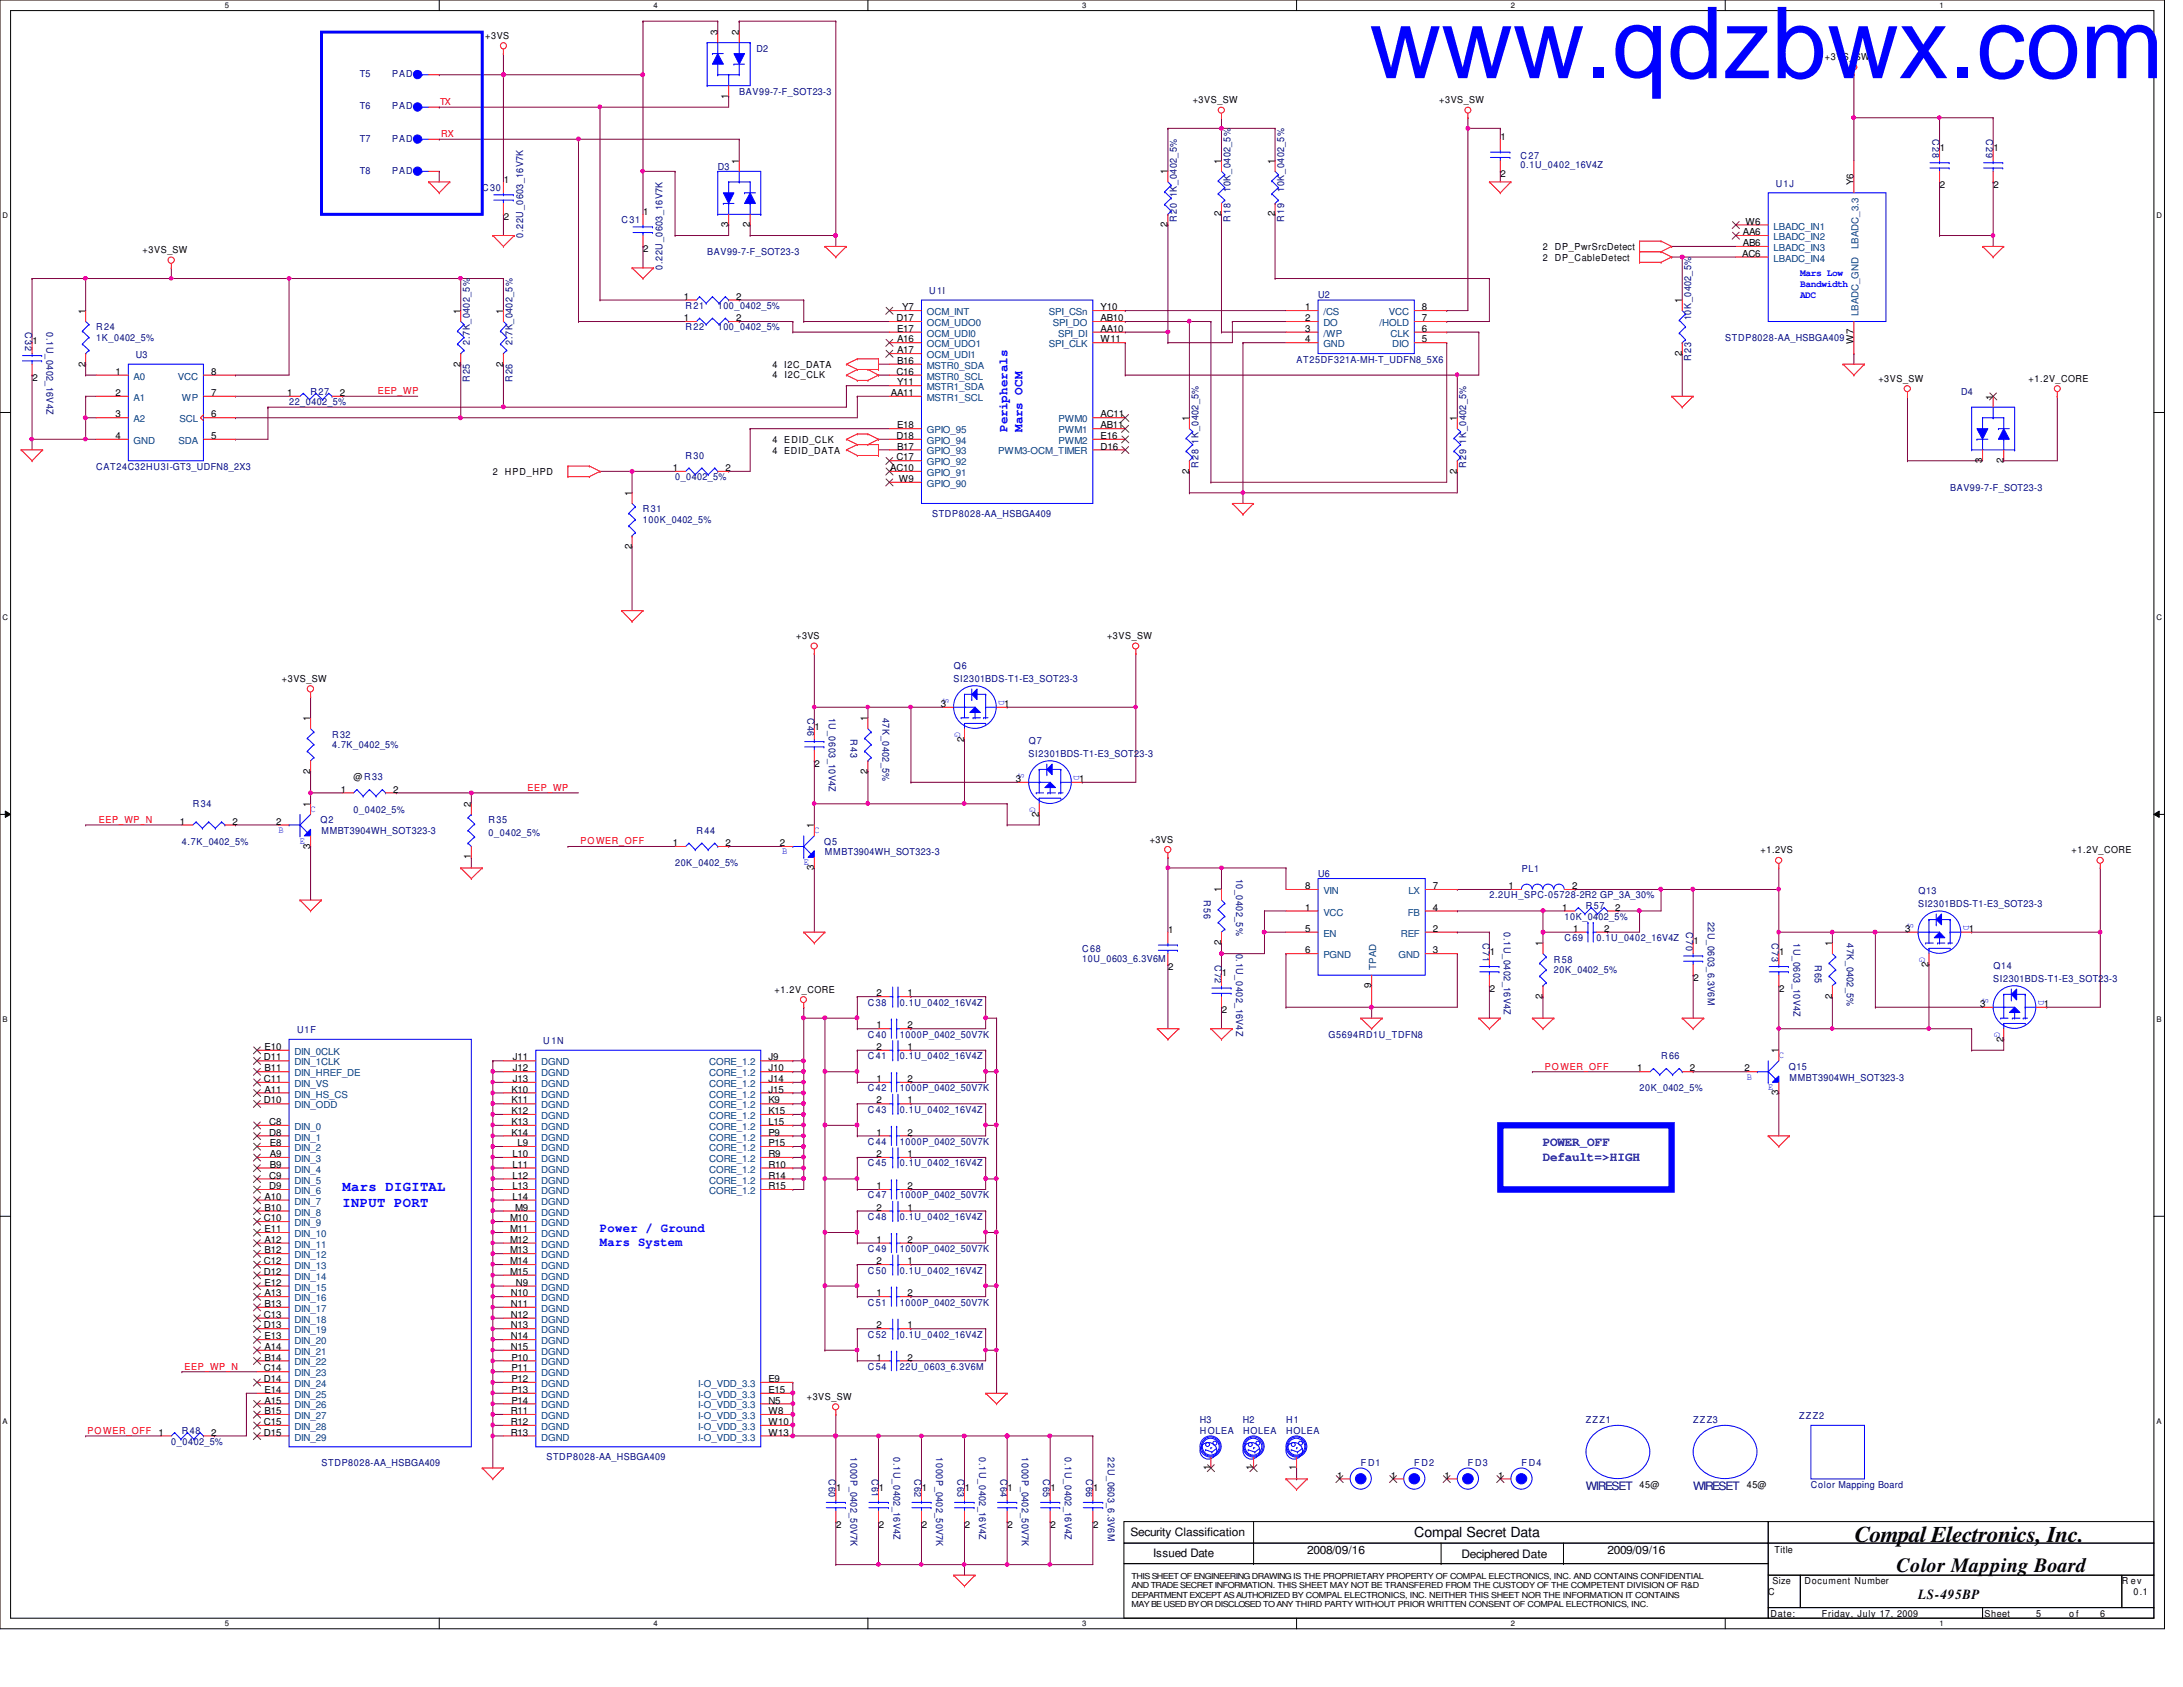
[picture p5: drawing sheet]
<svg xmlns="http://www.w3.org/2000/svg" width="279mm" height="216mm" viewBox="0 0 279 216" stroke-linecap="round" stroke-linejoin="round" font-family="sans-serif">
<defs><g id="words">
<text font-size="12.7" fill="#00f" x="175.3" y="10">www.qdzbwx.com</text>
<text font-size="2.9" x="237.4" y="197.4">Compal Electronics, Inc.</text>
<text font-size="2.6" x="242.7" y="201.2">Color Mapping Board</text>
<g font-size="1.8" fill="#00f">
<text x="43.9" y="152.4">Mars DIGITAL</text>
<text x="43.9" y="154.5">INPUT PORT</text>
</g>
<g font-size="1.8">
<text x="181" y="196.8">Compal Secret Data</text>
<text x="245.5" y="204.6">LS-495BP</text>
</g>
<g font-size="1.6" fill="#00f">
<text x="128.9" y="55.2" transform="rotate(-90 128.9 55.2)">Peripherals</text>
<text x="130.9" y="55.2" transform="rotate(-90 130.9 55.2)">Mars OCM</text>
<text x="76.8" y="157.7">Power / Ground</text>
<text x="76.8" y="159.5">Mars System</text>
</g>
<g font-size="1.6" fill="#0000a0">
<text x="197.5" y="146.7">POWER_OFF</text>
<text x="197.5" y="148.5">Default=&gt;HIGH</text>
</g>
<g font-size="1.5" fill="#000080">
<text x="203" y="190.6">WIRESET</text>
<text x="216.7" y="190.6">WIRESET</text>
</g>
<g font-size="1.5">
<text x="144.7" y="196.6">Security Classification</text>
<text x="147.6" y="199.3">Issued Date</text>
<text x="167.3" y="198.8">2008/09/16</text>
<text x="187.1" y="199.4">Deciphered Date</text>
<text x="205.7" y="198.8">2009/09/16</text>
</g>
<g font-size="1.2">
<text x="62.1" y="5">+3VS</text>
<text x="91.8" y="4.5" transform="rotate(-90 91.8 4.5)">3</text>
<text x="94.6" y="4.5" transform="rotate(-90 94.6 4.5)">2</text>
<text x="233.6" y="7.7">+3VS_SW</text>
<text x="93.2" y="12.6" transform="rotate(-90 93.2 12.6)">1</text>
<text x="152.7" y="13.2">+3VS_SW</text>
<text x="184.2" y="13.2">+3VS_SW</text>
<text x="192.1" y="17.9">1</text>
<text x="64.5" y="23.5">1</text>
<text x="94.6" y="21" transform="rotate(-90 94.6 21)">1</text>
<text x="149.4" y="22.3" transform="rotate(-90 149.4 22.3)">1</text>
<text x="156.3" y="21" transform="rotate(-90 156.3 21)">1</text>
<text x="163.2" y="21" transform="rotate(-90 163.2 21)">1</text>
<text x="192.1" y="22.7">2</text>
<text x="237.2" y="23.7" transform="rotate(-90 237.2 23.7)">Y6</text>
<text x="248.3" y="19.3">1</text>
<text x="255.1" y="19.3">1</text>
<text x="64.5" y="28.2">2</text>
<text x="82.3" y="27.6">1</text>
<text x="93.2" y="29.1" transform="rotate(-90 93.2 29.1)">3</text>
<text x="96" y="29.1" transform="rotate(-90 96 29.1)">2</text>
<text x="149.4" y="29.1" transform="rotate(-90 149.4 29.1)">2</text>
<text x="156.3" y="27.7" transform="rotate(-90 156.3 27.7)">2</text>
<text x="163.2" y="27.7" transform="rotate(-90 163.2 27.7)">2</text>
<text x="223.4" y="28.7">W6</text>
<text x="248.3" y="24">2</text>
<text x="255.1" y="24">2</text>
<text x="18.2" y="32.4">+3VS_SW</text>
<text x="82.3" y="32.3">2</text>
<text x="197.5" y="32">2</text>
<text x="197.5" y="33.4">2</text>
<text x="199" y="32">DP_PwrSrcDetect</text>
<text x="199" y="33.4">DP_CableDetect</text>
<text x="223" y="32.9">AC6</text>
<text x="223.1" y="30.1">AA6</text>
<text x="223.1" y="31.5">AB6</text>
<text x="10.9" y="40.2" transform="rotate(-90 10.9 40.2)">1</text>
<text x="58.9" y="40.2" transform="rotate(-90 58.9 40.2)">1</text>
<text x="64.4" y="40.2" transform="rotate(-90 64.4 40.2)">1</text>
<text x="87.5" y="38.4">1</text>
<text x="87.5" y="41.1">1</text>
<text x="94.2" y="38.4">2</text>
<text x="94.2" y="41.1">2</text>
<text x="114.7" y="41.1">D17</text>
<text x="115.5" y="39.7">Y7</text>
<text x="140.8" y="39.7">Y10</text>
<text x="140.8" y="41.1">AB10</text>
<text x="167" y="39.7">1</text>
<text x="167" y="41.1">2</text>
<text x="182" y="39.7">8</text>
<text x="182" y="41.1">7</text>
<text x="215.3" y="38.8" transform="rotate(-90 215.3 38.8)">1</text>
<text x="4.1" y="44">1</text>
<text x="10.9" y="46.9" transform="rotate(-90 10.9 46.9)">2</text>
<text x="14.8" y="48">1</text>
<text x="27" y="48">8</text>
<text x="58.9" y="46.9" transform="rotate(-90 58.9 46.9)">2</text>
<text x="64.4" y="46.9" transform="rotate(-90 64.4 46.9)">2</text>
<text x="98.9" y="47.1">4 I2C_DATA</text>
<text x="114.7" y="48">C16</text>
<text x="114.8" y="42.5">E17</text>
<text x="114.8" y="43.8">A16</text>
<text x="114.8" y="45.2">A17</text>
<text x="114.8" y="46.6">B16</text>
<text x="140.8" y="42.5">AA10</text>
<text x="140.8" y="43.8">W11</text>
<text x="167" y="42.5">3</text>
<text x="167" y="43.8">4</text>
<text x="182" y="42.5">6</text>
<text x="182" y="43.8">5</text>
<text x="215.3" y="45.5" transform="rotate(-90 215.3 45.5)">2</text>
<text x="237.2" y="44" transform="rotate(-90 237.2 44)">W7</text>
<text x="4.1" y="48.7">2</text>
<text x="14.8" y="50.7">2</text>
<text x="14.8" y="53.4">3</text>
<text x="27" y="50.7">7</text>
<text x="27" y="53.4">6</text>
<text x="36.7" y="50.7">1</text>
<text x="43.5" y="50.7">2</text>
<text x="98.9" y="48.4">4</text>
<text x="100.4" y="48.4">I2C_CLK</text>
<text x="114" y="50.7">AA11</text>
<text x="114.8" y="49.3">Y11</text>
<text x="140.8" y="53.4">AC11</text>
<text x="152.2" y="53.9" transform="rotate(-90 152.2 53.9)">1</text>
<text x="186.5" y="53.9" transform="rotate(-90 186.5 53.9)">1</text>
<text x="240.4" y="48.9">+3VS_SW</text>
<text x="255.1" y="51.1" transform="rotate(-90 255.1 51.1)">1</text>
<text x="259.6" y="48.9">+1.2V_CORE</text>
<text x="14.8" y="56.2">4</text>
<text x="27" y="56.2">5</text>
<text x="98.9" y="58">4 EDID_DATA</text>
<text x="98.9" y="56.7">4 EDID_CLK</text>
<text x="114.7" y="56.2">D18</text>
<text x="114.7" y="58.9">C17</text>
<text x="114.8" y="54.8">E18</text>
<text x="114.8" y="57.5">B17</text>
<text x="140.8" y="54.8">AB11</text>
<text x="140.8" y="56.2">E16</text>
<text x="140.8" y="57.5">D16</text>
<text x="253.7" y="59.2" transform="rotate(-90 253.7 59.2)">3</text>
<text x="256.4" y="59.2" transform="rotate(-90 256.4 59.2)">2</text>
<text x="63.1" y="60.8">2</text>
<text x="64.6" y="60.8">HPD_HPD</text>
<text x="80.9" y="63.5" transform="rotate(-90 80.9 63.5)">1</text>
<text x="86.1" y="60.3">1</text>
<text x="92.8" y="60.3">2</text>
<text x="113.9" y="60.3">AC10</text>
<text x="115" y="61.7">W9</text>
<text x="152.2" y="60.6" transform="rotate(-90 152.2 60.6)">2</text>
<text x="186.5" y="60.6" transform="rotate(-90 186.5 60.6)">2</text>
<text x="80.9" y="70.2" transform="rotate(-90 80.9 70.2)">2</text>
<text x="101.9" y="81.8">+3VS</text>
<text x="141.7" y="81.8">+3VS_SW</text>
<text x="36.1" y="87.2">+3VS_SW</text>
<text x="39.7" y="92.3" transform="rotate(-90 39.7 92.3)">1</text>
<text x="104.3" y="93.4">1</text>
<text x="111" y="92.3" transform="rotate(-90 111 92.3)">1</text>
<text x="120.4" y="90.5">3</text>
<text x="123.4" y="94.9" transform="rotate(-90 123.4 94.9)">2</text>
<text x="128.5" y="90.5">1</text>
<text x="39.7" y="99" transform="rotate(-90 39.7 99)">2</text>
<text x="43.6" y="101.4">1</text>
<text x="45.3" y="99.9">@R33</text>
<text x="50.3" y="101.4">2</text>
<text x="104.3" y="98.1">2</text>
<text x="111" y="99" transform="rotate(-90 111 99)">2</text>
<text x="130" y="100.1">3</text>
<text x="138.1" y="100.1">1</text>
<text x="23" y="105.5">1</text>
<text x="29.8" y="105.5">2</text>
<text x="35.3" y="105.5">2</text>
<text x="39.7" y="103.3" transform="rotate(-90 39.7 103.3)">1</text>
<text x="60.3" y="103.3" transform="rotate(-90 60.3 103.3)">2</text>
<text x="104.2" y="106" transform="rotate(-90 104.2 106)">1</text>
<text x="133" y="104.5" transform="rotate(-90 133 104.5)">2</text>
<text x="147.2" y="107.8">+3VS</text>
<text x="39.7" y="108.6" transform="rotate(-90 39.7 108.6)">3</text>
<text x="60.3" y="110" transform="rotate(-90 60.3 110)">1</text>
<text x="86.1" y="108.3">1</text>
<text x="92.8" y="108.3">2</text>
<text x="99.8" y="108.3">2</text>
<text x="104.2" y="111.4" transform="rotate(-90 104.2 111.4)">3</text>
<text x="167" y="113.8">8</text>
<text x="183.4" y="113.8">7</text>
<text x="193.1" y="113.8">1</text>
<text x="201.2" y="113.8">2</text>
<text x="225.3" y="109.2">+1.2VS</text>
<text x="265.1" y="109.2">+1.2V_CORE</text>
<text x="149.5" y="119.5">1</text>
<text x="156.3" y="114.2" transform="rotate(-90 156.3 114.2)">1</text>
<text x="167" y="116.5">1</text>
<text x="167" y="119.3">5</text>
<text x="183.4" y="119.3">2</text>
<text x="183.4" y="116.5">4</text>
<text x="199.9" y="116.5">1</text>
<text x="201.3" y="119.3">1</text>
<text x="205.3" y="119.3">2</text>
<text x="206.7" y="116.5">2</text>
<text x="243.8" y="119.3">3</text>
<text x="252" y="119.3">1</text>
<text x="149.5" y="124.2">2</text>
<text x="156.3" y="120.9" transform="rotate(-90 156.3 120.9)">2</text>
<text x="156.4" y="124.9">1</text>
<text x="167" y="122">6</text>
<text x="183.4" y="122">3</text>
<text x="190.7" y="122.2">1</text>
<text x="197.4" y="121.1" transform="rotate(-90 197.4 121.1)">1</text>
<text x="216.7" y="120.8">1</text>
<text x="216.7" y="125.6">2</text>
<text x="227.7" y="122.2">1</text>
<text x="234.5" y="121.1" transform="rotate(-90 234.5 121.1)">1</text>
<text x="246.8" y="123.7" transform="rotate(-90 246.8 123.7)">2</text>
<text x="99.1" y="127">+1.2V_CORE</text>
<text x="112.2" y="127.5">2</text>
<text x="112.2" y="131.6">1</text>
<text x="116.2" y="127.5">1</text>
<text x="116.2" y="131.6">2</text>
<text x="156.4" y="129.7">2</text>
<text x="175.5" y="126.4" transform="rotate(-90 175.5 126.4)">9</text>
<text x="190.7" y="126.9">2</text>
<text x="197.4" y="127.8" transform="rotate(-90 197.4 127.8)">2</text>
<text x="227.7" y="126.9">2</text>
<text x="234.5" y="127.8" transform="rotate(-90 234.5 127.8)">2</text>
<text x="253.4" y="128.9">3</text>
<text x="261.6" y="128.9">1</text>
<text x="33.8" y="135.7">D11</text>
<text x="33.9" y="134.4">E10</text>
<text x="33.9" y="137.1">B11</text>
<text x="65.6" y="135.7">J11</text>
<text x="65.6" y="137.1">J12</text>
<text x="98.3" y="135.7">J9</text>
<text x="98.3" y="137.1">J10</text>
<text x="112.2" y="134.4">2</text>
<text x="116.2" y="134.4">1</text>
<text x="209.5" y="137.1">1</text>
<text x="216.3" y="137.1">2</text>
<text x="223.3" y="137.1">2</text>
<text x="227.6" y="134.8" transform="rotate(-90 227.6 134.8)">1</text>
<text x="256.4" y="133.3" transform="rotate(-90 256.4 133.3)">2</text>
<text x="33.8" y="138.5">C11</text>
<text x="33.8" y="141.2">D10</text>
<text x="33.9" y="139.8">A11</text>
<text x="34.5" y="144">C8</text>
<text x="65.4" y="139.8">K10</text>
<text x="65.4" y="141.2">K11</text>
<text x="65.4" y="142.6">K12</text>
<text x="65.4" y="144">K13</text>
<text x="65.6" y="138.5">J13</text>
<text x="98.3" y="138.5">J14</text>
<text x="98.3" y="139.8">J15</text>
<text x="98.3" y="141.2">K9</text>
<text x="98.3" y="142.6">K15</text>
<text x="98.3" y="144">L15</text>
<text x="112.2" y="138.5">1</text>
<text x="112.2" y="141.2">2</text>
<text x="116.2" y="138.5">2</text>
<text x="116.2" y="141.2">1</text>
<text x="227.6" y="140.2" transform="rotate(-90 227.6 140.2)">3</text>
<text x="34.5" y="145.3">D8</text>
<text x="34.5" y="146.7">E8</text>
<text x="34.5" y="148.1">A9</text>
<text x="34.5" y="149.4">B9</text>
<text x="65.4" y="145.3">K14</text>
<text x="65.6" y="148.1">L10</text>
<text x="65.6" y="149.4">L11</text>
<text x="66.3" y="146.7">L9</text>
<text x="98.3" y="145.3">P9</text>
<text x="98.3" y="146.7">P15</text>
<text x="98.3" y="148.1">R9</text>
<text x="98.3" y="149.4">R10</text>
<text x="112.2" y="145.3">1</text>
<text x="112.2" y="148.1">2</text>
<text x="116.2" y="145.3">2</text>
<text x="116.2" y="148.1">1</text>
<text x="33.9" y="153.5">A10</text>
<text x="33.9" y="154.9">B10</text>
<text x="34.5" y="150.8">C9</text>
<text x="34.5" y="152.2">D9</text>
<text x="65.6" y="150.8">L12</text>
<text x="65.6" y="152.2">L13</text>
<text x="65.6" y="153.5">L14</text>
<text x="66" y="154.9">M9</text>
<text x="98.3" y="150.8">R14</text>
<text x="98.3" y="152.2">R15</text>
<text x="112.2" y="152.2">1</text>
<text x="112.2" y="154.9">2</text>
<text x="116.2" y="152.2">2</text>
<text x="116.2" y="154.9">1</text>
<text x="33.8" y="156.3">C10</text>
<text x="33.8" y="161.8">C12</text>
<text x="33.9" y="157.7">E11</text>
<text x="33.9" y="159">A12</text>
<text x="33.9" y="160.4">B12</text>
<text x="65.3" y="156.3">M10</text>
<text x="65.3" y="157.7">M11</text>
<text x="65.3" y="159">M12</text>
<text x="65.3" y="160.4">M13</text>
<text x="65.3" y="161.8">M14</text>
<text x="112.2" y="161.8">2</text>
<text x="112.2" y="159">1</text>
<text x="116.2" y="161.8">1</text>
<text x="116.2" y="159">2</text>
<text x="33.8" y="163.2">D12</text>
<text x="33.9" y="164.5">E12</text>
<text x="33.9" y="165.9">A13</text>
<text x="33.9" y="167.3">B13</text>
<text x="65.3" y="163.2">M15</text>
<text x="65.4" y="165.9">N10</text>
<text x="65.4" y="167.3">N11</text>
<text x="66" y="164.5">N9</text>
<text x="112.2" y="165.9">1</text>
<text x="116.2" y="165.9">2</text>
<text x="33.8" y="168.7">C13</text>
<text x="33.8" y="170">D13</text>
<text x="33.9" y="171.4">E13</text>
<text x="33.9" y="172.8">A14</text>
<text x="65.4" y="168.7">N12</text>
<text x="65.4" y="170">N13</text>
<text x="65.4" y="171.4">N14</text>
<text x="65.4" y="172.8">N15</text>
<text x="112.2" y="170">2</text>
<text x="116.2" y="170">1</text>
<text x="33.8" y="175.5">C14</text>
<text x="33.8" y="176.9">D14</text>
<text x="33.9" y="174.1">B14</text>
<text x="33.9" y="178.3">E14</text>
<text x="33.9" y="179.6">A15</text>
<text x="65.4" y="174.1">P10</text>
<text x="65.4" y="175.5">P11</text>
<text x="65.4" y="176.9">P12</text>
<text x="65.4" y="178.3">P13</text>
<text x="65.4" y="179.6">P14</text>
<text x="98.3" y="176.9">E9</text>
<text x="98.3" y="178.3">E15</text>
<text x="98.3" y="179.6">N5</text>
<text x="103.3" y="179.2">+3VS_SW</text>
<text x="112.2" y="174.1">1</text>
<text x="116.2" y="174.1">2</text>
<text x="20.3" y="183.7">1</text>
<text x="27" y="183.7">2</text>
<text x="33.8" y="182.4">C15</text>
<text x="33.8" y="183.7">D15</text>
<text x="33.9" y="181">B15</text>
<text x="65.4" y="181">R11</text>
<text x="65.4" y="182.4">R12</text>
<text x="65.4" y="183.7">R13</text>
<text x="98.3" y="181">W8</text>
<text x="98.3" y="182.4">W10</text>
<text x="98.3" y="183.7">W13</text>
<text x="107" y="190.8">1</text>
<text x="112.5" y="190.8">1</text>
<text x="118" y="190.8">1</text>
<text x="123.5" y="190.8">1</text>
<text x="128.9" y="190.8">1</text>
<text x="134.5" y="190.8">1</text>
<text x="139.9" y="190.8">1</text>
<text x="154.9" y="188.2" transform="rotate(-90 154.9 188.2)">1</text>
<text x="160.4" y="188.2" transform="rotate(-90 160.4 188.2)">1</text>
<text x="165.9" y="188.2" transform="rotate(-90 165.9 188.2)">1</text>
<text x="171.2" y="189.2">1</text>
<text x="178" y="189.2">1</text>
<text x="184.9" y="189.2">1</text>
<text x="191.7" y="189.2">1</text>
<text x="209.8" y="190.4">45@</text>
<text x="223.6" y="190.4">45@</text>
<text x="107" y="195.5">2</text>
<text x="112.5" y="195.5">2</text>
<text x="118" y="195.5">2</text>
<text x="123.5" y="195.5">2</text>
<text x="128.9" y="195.5">2</text>
<text x="134.5" y="195.5">2</text>
<text x="139.9" y="195.5">2</text>
<text x="226.9" y="202.7">Size</text>
<text x="227.1" y="198.8">Title</text>
<text x="231" y="202.7">Document Number</text>
<text x="271.6" y="202.7">R ev</text>
<text x="226.3" y="204.1">C</text>
<text x="226.6" y="206.9">Date:</text>
<text x="233.2" y="206.9">Friday, July 17, 2009</text>
<text x="254" y="206.9">Sheet</text>
<text x="260.6" y="206.9">5</text>
<text x="264.8" y="206.9">o f</text>
<text x="268.8" y="206.9">6</text>
<text x="273" y="204.1">0.1</text>
</g>
<g font-size="1.2" fill="#000080">
<text x="46.1" y="9.9">T5</text>
<text x="50.2" y="9.9">PAD</text>
<text x="96.8" y="6.6">D2</text>
<text x="46.1" y="14">T6</text>
<text x="50.2" y="14">PAD</text>
<text x="94.6" y="12.1">BAV99-7-F_SOT23-3</text>
<text x="247.4" y="17.8" transform="rotate(90 247.4 17.8)">C28</text>
<text x="254.2" y="17.8" transform="rotate(90 254.2 17.8)">C29</text>
<text x="46.1" y="18.1">T7</text>
<text x="46.1" y="22.3">T8</text>
<text x="50.2" y="18.1">PAD</text>
<text x="50.2" y="22.3">PAD</text>
<text x="91.9" y="21.7">D3</text>
<text x="194.6" y="20.3">C27</text>
<text x="194.6" y="21.5">0.1U_0402_16V4Z</text>
<text x="227.3" y="23.9">U1J</text>
<text x="61.7" y="24.4">C30</text>
<text x="79.5" y="28.6">C31</text>
<text x="150.6" y="28.4" transform="rotate(-90 150.6 28.4)">R20 1K_0402_5%</text>
<text x="157.5" y="28.4" transform="rotate(-90 157.5 28.4)">R18</text>
<text x="157.5" y="24.6" transform="rotate(-90 157.5 24.6)">10K_0402_5%</text>
<text x="164.3" y="28.4" transform="rotate(-90 164.3 28.4)">R19</text>
<text x="164.3" y="24.6" transform="rotate(-90 164.3 24.6)">10K_0402_5%</text>
<text x="67" y="30.4" transform="rotate(-90 67 30.4)">0.22U_0603_16V7K</text>
<text x="84.8" y="34.5" transform="rotate(-90 84.8 34.5)">0.22U_0603_16V7K</text>
<text x="90.5" y="32.7">BAV99-7-F_SOT23-3</text>
<text x="87.8" y="39.5">R21</text>
<text x="91.9" y="39.5">100_0402_5%</text>
<text x="118.9" y="37.6">U1I</text>
<text x="168.7" y="38.1">U2</text>
<text x="216.5" y="41" transform="rotate(-90 216.5 41)">10K_0402_5%</text>
<text x="3.2" y="42.5" transform="rotate(90 3.2 42.5)">C32</text>
<text x="6" y="42.5" transform="rotate(90 6 42.5)">0.1U_0402_16V4Z</text>
<text x="12.3" y="42.3">R24</text>
<text x="12.3" y="43.6">1K_0402_5%</text>
<text x="17.4" y="45.8">U3</text>
<text x="60.1" y="44.2" transform="rotate(-90 60.1 44.2)">2.7K_0402_5%</text>
<text x="65.6" y="44.2" transform="rotate(-90 65.6 44.2)">2.7K_0402_5%</text>
<text x="87.8" y="42.3">R22</text>
<text x="91.9" y="42.3">100_0402_5%</text>
<text x="165.9" y="46.4">AT25DF321A-MH-T_UDFN8_5X6</text>
<text x="216.5" y="46.2" transform="rotate(-90 216.5 46.2)">R23</text>
<text x="220.8" y="43.6">STDP8028-AA_HSBGA409</text>
<text x="37" y="51.9">22_0402_5%</text>
<text x="39.8" y="50.5">R27</text>
<text x="60.1" y="48.9" transform="rotate(-90 60.1 48.9)">R25</text>
<text x="65.6" y="48.9" transform="rotate(-90 65.6 48.9)">R26</text>
<text x="251" y="50.5">D4</text>
<text x="87.8" y="58.7">R30</text>
<text x="153.4" y="59.9" transform="rotate(-90 153.4 59.9)">R28 1K_0402_5%</text>
<text x="187.7" y="59.9" transform="rotate(-90 187.7 59.9)">R29 1K_0402_5%</text>
<text x="12.3" y="60.1">CAT24C32HU3I-GT3_UDFN8_2X3</text>
<text x="82.3" y="65.6">R31</text>
<text x="86.4" y="61.5">0_0402_5%</text>
<text x="249.6" y="62.9">BAV99-7-F_SOT23-3</text>
<text x="82.3" y="67">100K_0402_5%</text>
<text x="119.3" y="66.1">STDP8028-AA_HSBGA409</text>
<text x="122" y="87.2">SI2301BDS-T1-E3_SOT23-3</text>
<text x="122.1" y="85.6">Q6</text>
<text x="42.5" y="94.4">R32</text>
<text x="42.5" y="95.8">4.7K_0402_5%</text>
<text x="103.3" y="91.9" transform="rotate(90 103.3 91.9)">C46</text>
<text x="106.1" y="91.9" transform="rotate(90 106.1 91.9)">1U_0603_10V4Z</text>
<text x="108.8" y="94.6" transform="rotate(90 108.8 94.6)">R43</text>
<text x="112.9" y="91.9" transform="rotate(90 112.9 91.9)">47K_0402_5%</text>
<text x="131.7" y="95.2">Q7</text>
<text x="131.7" y="96.9">SI2301BDS-T1-E3_SOT23-3</text>
<text x="24.7" y="103.3">R34</text>
<text x="41" y="105.4">Q2</text>
<text x="41.1" y="106.7">MMBT3904WH_SOT323-3</text>
<text x="45.3" y="104">0_0402_5%</text>
<text x="62.5" y="105.4">R35</text>
<text x="62.5" y="107">0_0402_5%</text>
<text x="89.2" y="106.7">R44</text>
<text x="23.3" y="108.1">4.7K_0402_5%</text>
<text x="86.4" y="110.9">20K_0402_5%</text>
<text x="105.5" y="108.1">Q5</text>
<text x="105.6" y="109.5">MMBT3904WH_SOT323-3</text>
<text x="158.2" y="112.4" transform="rotate(90 158.2 112.4)">10_0402_5%</text>
<text x="168.7" y="112.2">U6</text>
<text x="194.8" y="111.5">PL1</text>
<text x="154.1" y="115.2" transform="rotate(90 154.1 115.2)">R56</text>
<text x="190.6" y="115">2.2UH_SPC-05728-2R2 GP_3A_30%</text>
<text x="192.5" y="119.3" transform="rotate(90 192.5 119.3)">0.1U_0402_16V4Z</text>
<text x="200.2" y="117.7">10K_0402_5%</text>
<text x="203" y="116.3">R57</text>
<text x="215.8" y="119.3" transform="rotate(90 215.8 119.3)">C70</text>
<text x="218.6" y="117.9" transform="rotate(90 218.6 117.9)">22U_0603_6.3V6M</text>
<text x="245.5" y="116.1">SI2301BDS-T1-E3_SOT23-3</text>
<text x="245.5" y="114.4">Q13</text>
<text x="138.5" y="121.8">C68</text>
<text x="138.5" y="123.1">10U_0603_6.3V6M</text>
<text x="155.5" y="123.4" transform="rotate(90 155.5 123.4)">C72</text>
<text x="158.2" y="122" transform="rotate(90 158.2 122)">0.1U_0402_16V4Z</text>
<text x="189.8" y="120.7" transform="rotate(90 189.8 120.7)">C71</text>
<text x="198.9" y="123.2">R58</text>
<text x="198.9" y="124.6">20K_0402_5%</text>
<text x="200.2" y="120.4">C69</text>
<text x="204.3" y="120.4">0.1U_0402_16V4Z</text>
<text x="226.8" y="120.7" transform="rotate(90 226.8 120.7)">C73</text>
<text x="229.5" y="120.7" transform="rotate(90 229.5 120.7)">1U_0603_10V4Z</text>
<text x="232.3" y="123.4" transform="rotate(90 232.3 123.4)">R65</text>
<text x="236.4" y="120.7" transform="rotate(90 236.4 120.7)">47K_0402_5%</text>
<text x="255.1" y="125.7">SI2301BDS-T1-E3_SOT23-3</text>
<text x="255.1" y="124">Q14</text>
<text x="111.1" y="128.7">C38</text>
<text x="115.2" y="128.7">0.1U_0402_16V4Z</text>
<text x="38" y="132.2">U1F</text>
<text x="69.5" y="133.6">U 1N</text>
<text x="111.1" y="132.8">C40</text>
<text x="111.1" y="135.6">C41</text>
<text x="115.2" y="132.8">1000P_0402_50V7K</text>
<text x="115.2" y="135.6">0.1U_0402_16V4Z</text>
<text x="170.1" y="132.8">G5694RD1U_TDFN8</text>
<text x="212.6" y="135.6">R66</text>
<text x="228.9" y="136.9">Q15</text>
<text x="111.1" y="139.7">C42</text>
<text x="111.1" y="142.4">C43</text>
<text x="115.2" y="139.7">1000P_0402_50V7K</text>
<text x="115.2" y="142.4">0.1U_0402_16V4Z</text>
<text x="209.8" y="139.7">20K_0402_5%</text>
<text x="229" y="138.3">MMBT3904WH_SOT323-3</text>
<text x="111.1" y="146.5">C44</text>
<text x="111.1" y="149.3">C45</text>
<text x="115.2" y="146.5">1000P_0402_50V7K</text>
<text x="115.2" y="149.3">0.1U_0402_16V4Z</text>
<text x="111.1" y="153.4">C47</text>
<text x="115.2" y="153.4">1000P_0402_50V7K</text>
<text x="111.1" y="156.1">C48</text>
<text x="111.1" y="160.2">C49</text>
<text x="115.2" y="156.1">0.1U_0402_16V4Z</text>
<text x="115.2" y="160.2">1000P_0402_50V7K</text>
<text x="111.1" y="163">C50</text>
<text x="111.1" y="167.1">C51</text>
<text x="115.2" y="163">0.1U_0402_16V4Z</text>
<text x="115.2" y="167.1">1000P_0402_50V7K</text>
<text x="111.1" y="171.2">C52</text>
<text x="115.2" y="171.2">0.1U_0402_16V4Z</text>
<text x="111.1" y="175.3">C54</text>
<text x="115.2" y="175.3">22U_0603_6.3V6M</text>
<text x="21.9" y="184.9">0_0402_5%</text>
<text x="23.3" y="183.6">R48</text>
<text x="153.6" y="182.2">H3</text>
<text x="153.6" y="183.6">HOLEA</text>
<text x="159.1" y="182.2">H2</text>
<text x="159.1" y="183.6">HOLEA</text>
<text x="164.6" y="182.2">H1</text>
<text x="164.6" y="183.6">HOLEA</text>
<text x="203" y="182.2">ZZZ1</text>
<text x="216.7" y="182.2">ZZZ3</text>
<text x="230.3" y="181.6">ZZZ2</text>
<text x="41.1" y="187.7">STDP8028-AA_HSBGA409</text>
<text x="69.9" y="186.9">STDP8028-AA_HSBGA409</text>
<text x="106.1" y="189.3" transform="rotate(90 106.1 189.3)">C60</text>
<text x="108.8" y="186.5" transform="rotate(90 108.8 186.5)">1000P_0402_50V7K</text>
<text x="111.6" y="189.3" transform="rotate(90 111.6 189.3)">C61</text>
<text x="114.3" y="186.5" transform="rotate(90 114.3 186.5)">0.1U_0402_16V4Z</text>
<text x="117.1" y="189.3" transform="rotate(90 117.1 189.3)">C62</text>
<text x="119.8" y="186.5" transform="rotate(90 119.8 186.5)">1000P_0402_50V7K</text>
<text x="122.6" y="189.3" transform="rotate(90 122.6 189.3)">C63</text>
<text x="125.3" y="186.5" transform="rotate(90 125.3 186.5)">0.1U_0402_16V4Z</text>
<text x="128.1" y="189.3" transform="rotate(90 128.1 189.3)">C64</text>
<text x="130.8" y="186.5" transform="rotate(90 130.8 186.5)">1000P_0402_50V7K</text>
<text x="133.5" y="189.3" transform="rotate(90 133.5 189.3)">C65</text>
<text x="136.3" y="186.5" transform="rotate(90 136.3 186.5)">0.1U_0402_16V4Z</text>
<text x="139" y="189.3" transform="rotate(90 139 189.3)">C66</text>
<text x="141.8" y="186.5" transform="rotate(90 141.8 186.5)">22U_0603_6.3V6M</text>
<text x="174.2" y="187.7">F D1</text>
<text x="181" y="187.7">F D2</text>
<text x="187.9" y="187.7">F D3</text>
<text x="194.7" y="187.7">F D4</text>
<text x="231.8" y="190.4">Color Mapping Board</text>
</g>
<g font-size="1.2" fill="#f00">
<text x="56.3" y="13.5">TX</text>
<text x="56.5" y="17.6">RX</text>
<text x="48.3" y="50.5">EEP_WP</text>
<text x="67.5" y="101.2">EEP_WP</text>
<text x="12.7" y="105.3">EEP_WP_N</text>
<text x="74.3" y="108.1">POWER_OFF</text>
<text x="197.7" y="136.9">POWER_OFF</text>
<text x="23.6" y="175.3">EEP_WP_N</text>
<text x="11.2" y="183.5">POWER_OFF</text>
</g>
<g font-size="1.2" fill="#004080">
<text x="227" y="29.4">LBADC_IN1</text>
<text x="227" y="30.7">LBADC_IN2</text>
<text x="227" y="32.1">LBADC_IN3</text>
<text x="227" y="33.5">LBADC_IN4</text>
<text x="237.9" y="31.9" transform="rotate(-90 237.9 31.9)">LBADC_3.3</text>
<text x="118.6" y="40.3">OCM_INT</text>
<text x="118.6" y="41.7">OCM_UDO0</text>
<text x="134.2" y="40.3">SPI_CSn</text>
<text x="134.7" y="41.7">SPI_DO</text>
<text x="169.4" y="40.3">/CS</text>
<text x="169.4" y="41.7">DO</text>
<text x="176.6" y="41.7">/HOLD</text>
<text x="177.8" y="40.3">VCC</text>
<text x="237.9" y="40.5" transform="rotate(-90 237.9 40.5)">LBADC_GND</text>
<text x="118.6" y="43.1">OCM_UDI0</text>
<text x="118.6" y="44.4">OCM_UDO1</text>
<text x="118.6" y="45.8">OCM_UDI1</text>
<text x="118.6" y="47.2">MSTR0_SDA</text>
<text x="134.2" y="44.4">SPI_CLK</text>
<text x="135.4" y="43.1">SPI_DI</text>
<text x="169.4" y="43.1">/WP</text>
<text x="169.4" y="44.4">GND</text>
<text x="178" y="43.1">CLK</text>
<text x="178.2" y="44.4">DIO</text>
<text x="17.1" y="48.6">A0</text>
<text x="17.1" y="51.3">A1</text>
<text x="22.8" y="48.6">VCC</text>
<text x="23.3" y="51.3">WP</text>
<text x="118.6" y="48.6">MSTR0_SCL</text>
<text x="118.6" y="50">MSTR1_SDA</text>
<text x="118.6" y="51.3">MSTR1_SCL</text>
<text x="17.1" y="54.1">A2</text>
<text x="17.1" y="56.8">GND</text>
<text x="22.9" y="56.8">SDA</text>
<text x="23" y="54.1">SCL</text>
<text x="118.6" y="55.5">GPIO_95</text>
<text x="118.6" y="56.8">GPIO_94</text>
<text x="118.6" y="58.2">GPIO_93</text>
<text x="118.6" y="59.6">GPIO_92</text>
<text x="127.8" y="58.2">PWM3-OCM_TIMER</text>
<text x="135.5" y="54.1">PWM0</text>
<text x="135.5" y="55.5">PWM1</text>
<text x="135.5" y="56.8">PWM2</text>
<text x="118.6" y="60.9">GPIO_91</text>
<text x="118.6" y="62.3">GPIO_90</text>
<text x="169.4" y="117.2">VCC</text>
<text x="169.4" y="119.9">EN</text>
<text x="169.4" y="114.4">VIN</text>
<text x="179.3" y="119.9">REF</text>
<text x="180.2" y="117.2">FB</text>
<text x="180.3" y="114.4">LX</text>
<text x="169.4" y="122.6">PGND</text>
<text x="176.1" y="124.1" transform="rotate(-90 176.1 124.1)">TPAD</text>
<text x="179" y="122.6">GND</text>
<text x="37.7" y="135">DIN_0CLK</text>
<text x="37.7" y="136.4">DIN_1CLK</text>
<text x="37.7" y="137.8">DIN_HREF_DE</text>
<text x="69.3" y="136.4">DGND</text>
<text x="69.3" y="137.8">DGND</text>
<text x="90.8" y="136.4">CORE_1.2</text>
<text x="90.8" y="137.8">CORE_1.2</text>
<text x="37.7" y="139.1">DIN_VS</text>
<text x="37.7" y="140.5">DIN_HS_CS</text>
<text x="37.7" y="141.9">DIN_ODD</text>
<text x="69.3" y="139.1">DGND</text>
<text x="69.3" y="140.5">DGND</text>
<text x="69.3" y="141.9">DGND</text>
<text x="69.3" y="143.2">DGND</text>
<text x="90.8" y="139.1">CORE_1.2</text>
<text x="90.8" y="140.5">CORE_1.2</text>
<text x="90.8" y="141.9">CORE_1.2</text>
<text x="90.8" y="143.2">CORE_1.2</text>
<text x="37.7" y="144.6">DIN_0</text>
<text x="37.7" y="146">DIN_1</text>
<text x="37.7" y="147.3">DIN_2</text>
<text x="37.7" y="148.7">DIN_3</text>
<text x="69.3" y="144.6">DGND</text>
<text x="69.3" y="146">DGND</text>
<text x="69.3" y="147.3">DGND</text>
<text x="69.3" y="148.7">DGND</text>
<text x="90.8" y="144.6">CORE_1.2</text>
<text x="90.8" y="146">CORE_1.2</text>
<text x="90.8" y="147.3">CORE_1.2</text>
<text x="90.8" y="148.7">CORE_1.2</text>
<text x="37.7" y="150.1">DIN_4</text>
<text x="37.7" y="151.5">DIN_5</text>
<text x="37.7" y="152.8">DIN_6</text>
<text x="37.7" y="154.2">DIN_7</text>
<text x="37.7" y="155.6">DIN_8</text>
<text x="69.3" y="150.1">DGND</text>
<text x="69.3" y="151.5">DGND</text>
<text x="69.3" y="152.8">DGND</text>
<text x="69.3" y="154.2">DGND</text>
<text x="69.3" y="155.6">DGND</text>
<text x="90.8" y="150.1">CORE_1.2</text>
<text x="90.8" y="151.5">CORE_1.2</text>
<text x="90.8" y="152.8">CORE_1.2</text>
<text x="37.7" y="156.9">DIN_9</text>
<text x="37.7" y="158.3">DIN_10</text>
<text x="37.7" y="159.7">DIN_11</text>
<text x="37.7" y="161">DIN_12</text>
<text x="69.3" y="156.9">DGND</text>
<text x="69.3" y="158.3">DGND</text>
<text x="69.3" y="159.7">DGND</text>
<text x="69.3" y="161">DGND</text>
<text x="37.7" y="162.4">DIN_13</text>
<text x="37.7" y="163.8">DIN_14</text>
<text x="37.7" y="165.2">DIN_15</text>
<text x="37.7" y="166.5">DIN_16</text>
<text x="37.7" y="167.9">DIN_17</text>
<text x="69.3" y="162.4">DGND</text>
<text x="69.3" y="163.8">DGND</text>
<text x="69.3" y="165.2">DGND</text>
<text x="69.3" y="166.5">DGND</text>
<text x="69.3" y="167.9">DGND</text>
<text x="37.7" y="169.3">DIN_18</text>
<text x="37.7" y="170.6">DIN_19</text>
<text x="37.7" y="172">DIN_20</text>
<text x="37.7" y="173.4">DIN_21</text>
<text x="69.3" y="169.3">DGND</text>
<text x="69.3" y="170.6">DGND</text>
<text x="69.3" y="172">DGND</text>
<text x="69.3" y="173.4">DGND</text>
<text x="37.7" y="174.8">DIN_22</text>
<text x="37.7" y="176.1">DIN_23</text>
<text x="37.7" y="177.5">DIN_24</text>
<text x="37.7" y="178.9">DIN_25</text>
<text x="69.3" y="174.8">DGND</text>
<text x="69.3" y="176.1">DGND</text>
<text x="69.3" y="177.5">DGND</text>
<text x="69.3" y="178.9">DGND</text>
<text x="89.4" y="177.5">I-O_VDD_3.3</text>
<text x="89.4" y="178.9">I-O_VDD_3.3</text>
<text x="37.7" y="180.3">DIN_26</text>
<text x="37.7" y="181.6">DIN_27</text>
<text x="37.7" y="183">DIN_28</text>
<text x="37.7" y="184.4">DIN_29</text>
<text x="69.3" y="180.3">DGND</text>
<text x="69.3" y="181.6">DGND</text>
<text x="69.3" y="183">DGND</text>
<text x="69.3" y="184.4">DGND</text>
<text x="89.4" y="180.3">I-O_VDD_3.3</text>
<text x="89.4" y="181.6">I-O_VDD_3.3</text>
<text x="89.4" y="183">I-O_VDD_3.3</text>
<text x="89.4" y="184.4">I-O_VDD_3.3</text>
</g>
<g font-size="1.2" fill="#00f">
<text x="230.4" y="35.3">Mars Low</text>
<text x="230.4" y="36.7">Bandwidth</text>
<text x="230.4" y="38.1">ADC</text>
<text x="120.7" y="89.3" transform="rotate(90 120.7 89.3)">S</text>
<text x="127.8" y="89.5" transform="rotate(90 127.8 89.5)">D</text>
<text x="122.2" y="93.7" transform="rotate(90 122.2 93.7)">G</text>
<text x="130.3" y="98.9" transform="rotate(90 130.3 98.9)">S</text>
<text x="137.5" y="99.1" transform="rotate(90 137.5 99.1)">D</text>
<text x="35.6" y="106.6">B</text>
<text x="38.4" y="108">E</text>
<text x="39.8" y="103.9">C</text>
<text x="104.2" y="106.6">C</text>
<text x="131.8" y="103.3" transform="rotate(90 131.8 103.3)">G</text>
<text x="100.1" y="109.3">B</text>
<text x="102.9" y="110.7">E</text>
<text x="244.2" y="118.1" transform="rotate(90 244.2 118.1)">S</text>
<text x="251.3" y="118.4" transform="rotate(90 251.3 118.4)">D</text>
<text x="245.7" y="122.5" transform="rotate(90 245.7 122.5)">G</text>
<text x="253.8" y="127.7" transform="rotate(90 253.8 127.7)">S</text>
<text x="260.9" y="128" transform="rotate(90 260.9 128)">D</text>
<text x="227.7" y="135.4">C</text>
<text x="255.3" y="132.1" transform="rotate(90 255.3 132.1)">G</text>
<text x="223.6" y="138.2">B</text>
<text x="226.3" y="139.5">E</text>
</g>
<g font-size="1.1">
<text x="144.8" y="202">THIS SHEET OF ENGINEERING DRAWING IS THE PROPRIETARY PROPERTY OF COMPAL ELECTRONICS, INC. AND CONTAINS CONFIDENTIAL</text>
<text x="144.8" y="203.2">AND TRADE SECRET INFORMATION. THIS SHEET MAY NOT BE TRANSFERED FROM THE CUSTODY OF THE COMPETENT DIVISION OF R&amp;D</text>
<text x="144.8" y="205.7">MAY BE USED BY OR DISCLOSED TO ANY THIRD PARTY WITHOUT PRIOR WRITTEN CONSENT OF COMPAL ELECTRONICS, INC.</text>
<text x="144.8" y="204.5">DEPARTMENT EXCEPT AS AUTHORIZED BY COMPAL ELECTRONICS, INC. NEITHER THIS SHEET NOR THE INFORMATION IT CONTAINS</text>
</g>
<g font-size="1">
<text x="28.8" y="1">5</text>
<text x="83.7" y="1">4</text>
<text x="138.5" y="1">3</text>
<text x="193.4" y="1">2</text>
<text x="248.2" y="1">1</text>
<text x=".3" y="27.9">D</text>
<text x="276" y="27.9">D</text>
<text x=".3" y="79.4">C</text>
<text x="276" y="79.4">C</text>
<text x=".3" y="130.8">B</text>
<text x="276" y="130.8">B</text>
<text x=".3" y="182.2">A</text>
<text x="276" y="182.2">A</text>
<text x="28.8" y="208.1">5</text>
<text x="83.7" y="208.1">4</text>
<text x="138.5" y="208.1">3</text>
<text x="193.4" y="208.1">2</text>
<text x="248.2" y="208.1">1</text>
</g>
</g></defs>
<path d="M0 0h277v208.4h-277zM1.4 1.4h274.3v205.7h-274.3z" fill="none" stroke="#000" stroke-width=".13"/>
<g fill="#fff">
<path d="M28.8 .1h.5v1.1h-.5z"/>
<path d="M28.8 207.2h.5v1.1h-.5z"/>
</g>
<path d="M56.2 0v1.4M56.2 207.1v1.3" fill="none" stroke="#000" stroke-width=".13"/>
<g fill="#fff">
<path d="M83.7 .1h.5v1.1h-.5z"/>
<path d="M83.7 207.2h.5v1.1h-.5z"/>
</g>
<path d="M111.1 0v1.4M111.1 207.1v1.3" fill="none" stroke="#000" stroke-width=".13"/>
<g fill="#fff">
<path d="M138.5 .1h.6v1.1h-.6z"/>
<path d="M138.5 207.2h.6v1.1h-.6z"/>
</g>
<path d="M165.9 0v1.4M165.9 207.1v1.3" fill="none" stroke="#000" stroke-width=".13"/>
<g fill="#fff">
<path d="M193.4 .1h.5v1.1h-.5z"/>
<path d="M193.4 207.2h.5v1.1h-.5z"/>
</g>
<path d="M220.8 0v1.4M220.8 207.1v1.3" fill="none" stroke="#000" stroke-width=".13"/>
<g fill="#fff">
<path d="M248.2 .1h.6v1.1h-.6z"/>
<path d="M248.2 207.2h.6v1.1h-.6z"/>
<path d="M.3 27.1h.8v1.1h-.8z"/>
<path d="M276 27.1h.7v1.1h-.7z"/>
<path d="M.3 78.5h.8v1.1h-.8z"/>
<path d="M276 78.5h.7v1.1h-.7z"/>
</g>
<path d="M0 52.8h1.4M275.7 52.8h1.3" fill="none" stroke="#000" stroke-width=".13"/>
<g fill="#fff">
<path d="M.3 129.9h.7v1.1h-.7z"/>
<path d="M276 129.9h.6v1.1h-.6z"/>
</g>
<path d="M0 104.2h1.4M.7 103.8l.7 .4-.7 .4zM275.7 104.2l.7-.4v.8zM275.7 104.2h1.3" fill="none" stroke="#000" stroke-width=".13"/>
<path d="M.7 103.8l.7 .4-.7 .4zM275.7 104.2l.7-.4v.8z" fill="#000"/>
<g fill="#fff">
<path d="M.3 181.4h.7v1.1h-.7z"/>
<path d="M276 181.4h.6v1.1h-.6z"/>
</g>
<g fill="none" stroke="#000" stroke-width=".13">
<path d="M0 155.7h1.4M275.7 155.7h1.3M143.8 194.7h82.5v2.8h-82.5zM143.8 197.5h82.5v2.6h-82.5zM160.4 197.5h.1M160.4 194.7v5.4M184.4 197.5v2.6M200.1 197.5v2.6M226.3 194.7h49.4v2.8h-49.4zM226.3 197.5h49.4v4.1h-49.4zM143.8 200.1h82.5v7h-82.5zM160.4 200.1h.1"/>
<path d="M184.4 200.1h.1M200.1 200.1h.1M226.3 201.6h4.1v4.1h-4.1zM226.3 205.7h27.4v1.4h-27.4zM230.4 201.6h41.2v4.1h-41.2zM253.7 205.7h22v1.4h-22zM271.6 201.6h4.1v4.1h-4.1z"/>
</g>
<g fill="none" stroke="#800040" stroke-width=".13">
<path d="M56.2 17.8h.1M56.2 13.7h.1M56.2 9.6h.1M56.2 17.8h38.4M56.2 9.6h26.1M64.4 6.9h.1M64.4 9.6h.1M64.4 6.9v16.4M74 17.8h.1M74 17.8v23.3M76.8 13.7h.1M76.8 13.7v24.7"/>
<path d="M82.3 2.7h.1M82.3 9.6h.1M82.3 2.7v24.7M82.3 2.7h9.6M91.9 2.7h.1M91.9 2.7v1.4M93.3 12.3h.1M93.3 12.3v1.4h-37.1M94.6 17.8h.1M94.6 2.7h.1M94.6 2.7v1.4M94.6 17.8v2.8"/>
<path d="M94.6 2.7h12.4M107 2.7h.1M107 2.7v28.8M149.5 16.4h.1M149.5 16.4v5.5M149.5 16.4h13.7M156.3 16.4h.1M156.3 15.1h.1M156.3 15.1v5.5M163.2 16.4h.1M163.2 16.4v4.2M187.9 16.4h.1"/>
<path d="M187.9 15.1h.1M187.9 15.1v24.7h-2.7M187.9 16.4h4.1M192 16.4h.1M192 16.4v1.4M237.3 15.1h.1M237.3 9.6h.1M237.3 9.6v11M237.3 15.1h17.8M248.2 15.1h.1M248.2 15.1v4.1M255.1 15.1h.1"/>
<path d="M255.1 15.1v4.1M4.1 35.6h.1M4.1 35.6h60.3M4.1 35.6v8.3M11 35.6h.1M11 35.6v4.2M21.9 34.3h.1M21.9 35.6h.1M21.9 34.3v1.3M37 35.6h.1M37 35.6v12.4h-6.9M56.2 21.9h.1"/>
<path d="M56.2 21.9v1.4M59 35.6h.1M59 35.6v4.2M64.4 27.4h.1M64.4 35.6h.1M64.4 27.4v2.7M64.4 35.6v4.2M76.8 38.4h.1M76.8 38.4h11M82.3 31.5h.1M82.3 21.9h.1M82.3 31.5v2.8"/>
<path d="M82.3 21.9h4.1M86.4 30.1h.1M86.4 21.9h.1M86.4 21.9v8.2M93.3 28.8h.1M93.3 28.8v1.3h-6.9M94.6 38.4h.1M94.6 38.4h8.3M96 28.8h.1M96 30.1h.1M96 30.1h11M96 28.8v1.3"/>
<path d="M102.9 38.4h.1M102.9 38.4v2.7M107 30.1h.1M144 39.8h.1M144 39.8h20.6M149.5 28.8h.1M149.5 28.8v15.1M156.3 27.4h.1M156.3 27.4v15.1M163.2 27.4h.1M163.2 35.6h.1M163.2 27.4v8.2"/>
<path d="M163.2 35.6h27.4M185.2 39.8h.1M190.6 35.6h.1M190.6 35.6v5.5h-5.4M192 21.9h.1M192 21.9v1.4M214 31.5h.1M214 32.9h.1M214 31.5h8.2M214 32.9h8.2M215.3 32.9h.1M215.3 32.9v5.5"/>
<path d="M248.2 30.1h.1M248.2 23.3h.1M248.2 30.1h6.9M248.2 23.3v6.8M255.1 23.3h.1M255.1 30.1h.1M255.1 23.3v8.2M4.1 56.2h.1M4.1 48h.1M4.1 48v9.6M4.1 56.2h8.2M11 48h.1"/>
<path d="M11 46.6h.1M11 50.7h.1M11 56.2h.1M11 53.5h.1M11 50.7h1.3M11 48h1.3M11 46.6v1.4M11 50.7v5.5M11 53.5h1.3M30.1 50.7h.1M30.1 48h.1M30.1 53.5h.1"/>
<path d="M30.1 56.2h.1M30.1 50.7h6.9M34.3 52.1h.1M34.3 52.1v4.1h-4.2M43.9 50.7h.1M43.9 50.7h9.6M59 46.6h.1M59 53.5h.1M59 46.6v6.9M64.4 52.1h.1M64.4 46.6h.1M64.4 46.6v5.5"/>
<path d="M74 41.1h.1M74 41.1h13.8M94.6 41.1h.1M94.6 41.1h6.9M96 54.9h.1M96 54.9v5.4h-2.7M96 54.9h17.8M101.5 42.5h.1M101.5 41.1h.1M101.5 42.5h12.3M101.5 41.1v1.4M102.9 41.1h.1"/>
<path d="M102.9 41.1h10.9M108.3 49.4h.1M108.3 49.4v2.7h-74M108.3 49.4h5.5M109.7 50.7h.1M109.7 50.7h4.1M109.7 50.7v2.8h-79.6M112.4 48h.1M112.4 46.6h.1M112.4 57.6h.1M112.4 56.2h.1M112.4 48h1.4"/>
<path d="M112.4 46.6h1.4M112.4 56.2h1.4M112.4 57.6h1.4M144 43.9h.1M144 42.5h.1M144 41.1h.1M144 48h.1M144 41.1h11M144 42.5h5.5M144 43.9v4.1M149.5 43.9h.1M149.5 42.5h.1"/>
<path d="M152.2 41.1h.1M152.2 41.1v12.4M155 41.1h.1M155 41.1v20.6M156.3 42.5h.1M156.3 42.5h8.3M157.7 41.1h.1M157.7 41.1h6.9M157.7 41.1v2.8h-8.2M159.1 43.9h.1M159.1 43.9h5.5M159.1 43.9v20.5"/>
<path d="M185.2 41.1h.1M185.2 42.5h.1M185.2 43.9h.1M185.2 42.5h4.1M185.2 43.9v17.8h-30.2M186.5 48h.1M186.5 48v5.5M189.3 42.5h.1M189.3 42.5v5.5h-45.3M215.3 45.3h.1M215.3 45.3v5.4M237.3 45.3h.1"/>
<path d="M237.3 45.3v1.3M244.1 50.7h.1M244.1 59h.1M244.1 59h9.6M244.1 50.7v8.3M256.5 59h.1M263.3 50.7h.1M263.3 50.7v8.3h-6.8M76.8 60.3h.1M76.8 60.3h9.6M80.9 69.9h.1M80.9 60.3h.1"/>
<path d="M80.9 60.3v2.8M80.9 69.9v8.2M93.3 60.3h.1M152.2 63.1h.1M152.2 60.3h.1M152.2 60.3v2.8M155 61.7h.1M159.1 63.1h.1M186.5 60.3h.1M186.5 60.3v2.8h-34.3M39.8 98.7h.1M39.8 89.2h.1"/>
<path d="M39.8 89.2v2.7M39.8 98.7v4.2M104.2 97.4h.1M104.2 83.7h.1M104.2 90.5h.1M104.2 83.7v9.6M104.2 97.4v8.2M104.2 90.5h16.5M111.1 98.7h.1M111.1 90.5h.1M111.1 90.5v1.4M111.1 98.7v4.2"/>
<path d="M116.6 90.5h.1M116.6 90.5v9.6M123.4 94.6h.1M123.4 94.6v8.3M128.9 90.5h.1M128.9 90.5h16.5M145.4 90.5h.1M145.4 83.7h.1M145.4 83.7v16.4h-6.9M11 105.6h.1M11 105.6h12.3M30.1 105.6h.1"/>
<path d="M30.1 105.6h5.5M39.8 101.5h.1M39.8 108.3h.1M39.8 108.3v6.9M39.8 101.5h4.1M50.7 101.5h.1M50.7 101.5h23.3M60.3 109.7h.1M60.3 101.5h.1M60.3 101.5v1.4M60.3 109.7v1.4M72.7 108.3h.1"/>
<path d="M72.7 108.3h13.7M93.3 108.3h.1M93.3 108.3h6.8M104.2 111.1h.1M104.2 102.9h.1M104.2 111.1v8.2M104.2 102.9h24.7M111.1 102.9h.1M116.6 100.1h.1M116.6 100.1h13.7M123.4 102.9h.1M128.9 102.9h.1"/>
<path d="M128.9 105.6h.1M128.9 102.9v2.7M133 104.2h.1M133 104.2v1.4h-4.1M138.5 100.1h.1M149.5 111.1h.1M149.5 109.7h.1M149.5 109.7v9.6M149.5 111.1h15.1M156.3 111.1h.1M156.3 111.1v2.7M161.8 116.6h.1"/>
<path d="M161.8 119.3h.1M161.8 116.6v5.4h-5.5M161.8 119.3h2.8M161.8 116.6h2.8M164.6 111.1h.1M164.6 111.1v2.7M186.5 119.3h.1M186.5 116.6h.1M186.5 113.8h.1M186.5 119.3h4.1M186.5 116.6h13.7M186.5 113.8h6.9"/>
<path d="M190.6 119.3h.1M190.6 119.3v2.7M197.5 116.6h.1M197.5 119.3h.1M197.5 116.6v4.1M197.5 119.3h4.1M201.6 113.8h.1M201.6 113.8h26.1M205.7 119.3h.1M207.1 116.6h.1M209.8 116.6h.1M209.8 116.6v2.7h-4.1"/>
<path d="M212.6 113.8h.1M212.6 113.8v2.8h-5.5M216.7 113.8h.1M216.7 113.8v6.9M227.7 119.3h.1M227.7 113.8h.1M227.7 119.3h16.4M227.7 111.1v10.9M234.5 119.3h.1M234.5 119.3v1.4M240 119.3h.1M240 119.3v9.6"/>
<path d="M252.3 119.3h.1M252.3 119.3h16.5M268.8 119.3h.1M268.8 111.1h.1M268.8 111.1v17.8h-6.8M63.1 138.5h.1M63.1 135.8h.1M63.1 139.9h.1M63.1 137.2h.1M63.1 139.9h1.3M63.1 137.2h1.3M63.1 135.8h1.3"/>
<path d="M63.1 138.5h1.3M63.1 135.8v52.1M101.5 139.9h.1M101.5 137.2h.1M101.5 135.8h.1M101.5 138.5h.1M101.5 139.9h1.4M101.5 137.2h1.4M101.5 135.8h1.4M101.5 138.5h1.4M102.9 135.8h.1M102.9 138.5h.1"/>
<path d="M102.9 139.9h.1M102.9 137.2h.1M102.9 130.3h.1M102.9 128.9h.1M102.9 128.9v23.3h-1.4M102.9 130.3h6.8M105.6 130.3h.1M105.6 137.2h.1M105.6 137.2h4.1M105.6 130.3v42.5M109.7 127.6h.1M109.7 131.7h.1"/>
<path d="M109.7 130.3h.1M109.7 134.4h.1M109.7 138.5h.1M109.7 137.2h.1M109.7 138.5h2.7M109.7 127.6h2.7M109.7 127.6v4.1M109.7 134.4v4.1M109.7 131.7h2.7M109.7 134.4h2.7M116.6 134.4h.1M116.6 127.6h.1"/>
<path d="M116.6 131.7h.1M116.6 138.5h.1M116.6 127.6h9.6M116.6 134.4h9.6M126.2 137.2h.1M126.2 127.6h.1M126.2 130.3h.1M126.2 134.4h.1M126.2 137.2h1.4M126.2 134.4v4.1h-9.6M126.2 127.6v4.1h-9.6M126.2 130.3h1.4"/>
<path d="M127.6 130.3h.1M127.6 137.2h.1M127.6 130.3v48M149.5 123.4h.1M149.5 123.4v8.3M156.3 122h.1M156.3 128.9h.1M156.3 120.7h.1M156.3 120.7v4.1M156.3 128.9v2.8M164.6 122h.1M164.6 128.9h.1"/>
<path d="M164.6 122v6.9M175.6 128.9h.1M175.6 128.9v1.4M186.5 122h.1M186.5 122v6.9h-21.9M190.6 126.2h.1M190.6 126.2v4.1M196.1 137.2h.1M196.1 137.2h13.7M197.5 127.6h.1M197.5 127.6v2.7M216.7 124.8h.1"/>
<path d="M216.7 137.2h.1M216.7 137.2h6.9M216.7 124.8v5.5M227.7 131.7h.1M227.7 139.9h.1M227.7 126.2h.1M227.7 131.7h24.6M227.7 126.2v8.2M227.7 139.9v5.5M234.5 131.7h.1M234.5 127.6h.1M234.5 127.6v4.1"/>
<path d="M240 128.9h.1M240 128.9h13.7M246.9 123.4h.1M246.9 131.7h.1M246.9 123.4v8.3M252.3 131.7h.1M252.3 134.4h.1M252.3 131.7v2.7M256.5 133h.1M256.5 133v1.4h-4.2M262 128.9h.1M63.1 152.2h.1"/>
<path d="M63.1 142.6h.1M63.1 153.6h.1M63.1 159.1h.1M63.1 145.4h.1M63.1 157.7h.1M63.1 141.3h.1M63.1 144h.1M63.1 150.9h.1M63.1 155h.1M63.1 146.7h.1M63.1 156.3h.1M63.1 148.1h.1"/>
<path d="M63.1 149.5h.1M63.1 152.2h1.3M63.1 144h1.3M63.1 150.9h1.3M63.1 142.6h1.3M63.1 148.1h1.3M63.1 145.4h1.3M63.1 141.3h1.3M63.1 149.5h1.3M63.1 146.7h1.3M63.1 155h1.3M63.1 159.1h1.3"/>
<path d="M63.1 157.7h1.3M63.1 153.6h1.3M63.1 156.3h1.3M101.5 152.2h.1M101.5 144h.1M101.5 150.9h.1M101.5 142.6h.1M101.5 148.1h.1M101.5 145.4h.1M101.5 141.3h.1M101.5 149.5h.1M101.5 146.7h.1"/>
<path d="M101.5 144h1.4M101.5 150.9h1.4M101.5 142.6h1.4M101.5 148.1h1.4M101.5 145.4h1.4M101.5 141.3h1.4M101.5 149.5h1.4M101.5 146.7h1.4M102.9 145.4h.1M102.9 141.3h.1M102.9 148.1h.1M102.9 142.6h.1"/>
<path d="M102.9 149.5h.1M102.9 144h.1M102.9 150.9h.1M102.9 146.7h.1M105.6 144h.1M105.6 150.9h.1M105.6 157.7h.1M105.6 144h4.1M105.6 150.9h4.1M105.6 157.7h4.1M109.7 141.3h.1M109.7 145.4h.1"/>
<path d="M109.7 144h.1M109.7 148.1h.1M109.7 152.2h.1M109.7 150.9h.1M109.7 155h.1M109.7 159.1h.1M109.7 157.7h.1M109.7 152.2h2.7M109.7 148.1h2.7M109.7 145.4h2.7M109.7 141.3h2.7M109.7 141.3v4.1"/>
<path d="M109.7 148.1v4.1M109.7 155v4.1M109.7 155h2.7M109.7 159.1h2.7M116.6 145.4h.1M116.6 155h.1M116.6 148.1h.1M116.6 159.1h.1M116.6 141.3h.1M116.6 152.2h.1M116.6 148.1h9.6M116.6 141.3h9.6"/>
<path d="M116.6 155h9.6M126.2 155h.1M126.2 148.1h.1M126.2 141.3h.1M126.2 157.7h.1M126.2 144h.1M126.2 150.9h.1M126.2 148.1v4.1h-9.6M126.2 144h1.4M126.2 150.9h1.4M126.2 141.3v4.1h-9.6M126.2 155v4.1h-9.6"/>
<path d="M126.2 157.7h1.4M127.6 144h.1M127.6 157.7h.1M127.6 150.9h.1M23.3 175.6h.1M23.3 175.6h9.6M31.5 178.3h.1M31.5 178.3h1.4M31.5 178.3v5.5h-4.1M63.1 178.3h.1M63.1 175.6h.1M63.1 163.2h.1"/>
<path d="M63.1 171.4h.1M63.1 160.4h.1M63.1 168.7h.1M63.1 164.6h.1M63.1 170.1h.1M63.1 165.9h.1M63.1 167.3h.1M63.1 179.7h.1M63.1 172.8h.1M63.1 174.2h.1M63.1 176.9h.1M63.1 161.8h.1"/>
<path d="M63.1 178.3h1.3M63.1 161.8h1.3M63.1 165.9h1.3M63.1 164.6h1.3M63.1 170.1h1.3M63.1 174.2h1.3M63.1 172.8h1.3M63.1 175.6h1.3M63.1 163.2h1.3M63.1 171.4h1.3M63.1 168.7h1.3M63.1 179.7h1.3"/>
<path d="M63.1 160.4h1.3M63.1 167.3h1.3M63.1 176.9h1.3M101.5 178.3h.1M101.5 179.7h.1M101.5 176.9h.1M101.5 176.9v6.9M105.6 164.6h.1M105.6 172.8h.1M105.6 164.6h4.1M105.6 172.8h4.1M109.7 161.8h.1"/>
<path d="M109.7 165.9h.1M109.7 164.6h.1M109.7 170.1h.1M109.7 174.2h.1M109.7 172.8h.1M109.7 161.8v4.1M109.7 170.1v4.1M109.7 161.8h2.7M109.7 165.9h2.7M109.7 170.1h2.7M109.7 174.2h2.7M116.6 161.8h.1"/>
<path d="M116.6 174.2h.1M116.6 170.1h.1M116.6 165.9h.1M116.6 161.8h9.6M116.6 170.1h9.6M126.2 170.1h.1M126.2 164.6h.1M126.2 172.8h.1M126.2 161.8h.1M126.2 161.8v4.1h-9.6M126.2 164.6h1.4M126.2 170.1v4.1h-9.6"/>
<path d="M126.2 172.8h1.4M127.6 164.6h.1M127.6 172.8h.1M11 183.8h.1M11 183.8h9.6M27.4 183.8h.1M63.1 183.8h.1M63.1 182.4h.1M63.1 181h.1M63.1 183.8h1.3M63.1 182.4h1.3M63.1 181h1.3"/>
<path d="M101.5 182.4h.1M101.5 183.8h.1M101.5 181h.1M101.5 183.8h38.4M107 181h.1M107 183.8h.1M107 194.7h.1M107 181v9.6M107 194.7v5.5M112.4 183.8h.1M112.4 194.7h.1M112.4 183.8v6.8"/>
<path d="M112.4 194.7v5.5M117.9 183.8h.1M117.9 194.7h.1M117.9 183.8v6.8M117.9 194.7v5.5M123.4 183.8h.1M123.4 194.7h.1M123.4 183.8v6.8M123.4 194.7v6.9M128.9 194.7h.1M128.9 183.8h.1M128.9 183.8v6.8"/>
<path d="M128.9 194.7v5.5M134.4 183.8h.1M134.4 194.7h.1M134.4 183.8v6.8M134.4 194.7v5.5M139.9 183.8h.1M139.9 194.7h.1M139.9 194.7v5.5h-32.9M139.9 183.8v6.8M165.9 189.3h.1M165.9 187.9v1.4M107 200.2h.1"/>
<path d="M112.4 200.2h.1M117.9 200.2h.1M123.4 200.2h.1M128.9 200.2h.1M134.4 200.2h.1"/>
</g>
<g fill="none" stroke="#f00" stroke-width=".13">
<path d="M64.4 6.9h.1M64.4 6.3v.6M156.3 15.1h.1M156.3 14.5v.6M187.9 15.1h.1M187.9 14.5v.6M237.3 9.6h.1M237.3 9v.6M21.9 34.3h.1M21.9 33.7v.6M54.9 23.3h.1M54.9 23.3h2.7"/>
<path d="M54.9 23.3l1.3 1.4M56.2 24.7h.1M57.6 23.3h.1M57.6 23.3l-1.4 1.4M63.1 30.1h.1M63.1 30.1h2.7M63.1 30.1l1.3 1.4M64.4 31.5h.1M65.8 30.1h.1M65.8 30.1l-1.4 1.4M80.9 34.3h.1M80.9 34.3h2.8"/>
<path d="M80.9 34.3l1.4 1.3M82.3 35.6h.1M83.7 34.3h.1M83.7 34.3l-1.4 1.3M105.6 31.5h.1M105.6 31.5h2.7M105.6 31.5l1.4 1.4M107 32.9h.1M108.3 31.5h.1M108.3 31.5l-1.3 1.4M190.6 23.3h.1M190.6 23.3h2.8"/>
<path d="M190.6 23.3l1.4 1.4M192 24.7h.1M193.4 23.3h.1M193.4 23.3l-1.4 1.4M209.8 32.2h.1M209.8 30.9h.1M209.8 33.6h.1M209.8 30.9h2.8M209.8 32.2h2.8M209.8 30.9v2.7M209.8 33.6h2.8M212.6 30.9h.1"/>
<path d="M212.6 32.2h.1M212.6 33.6h.1M212.6 30.9l1.4 .6M212.6 32.2l1.4 .7M214 31.5h.1M214 32.9h.1M214 31.5l-1.4 .7M214 32.9l-1.4 .7M253.7 31.5h.1M253.7 31.5h2.8M253.7 31.5l1.4 1.4M255.1 32.9h.1"/>
<path d="M256.5 31.5h.1M256.5 31.5l-1.4 1.4M2.7 57.6h.1M2.7 57.6h2.8M2.7 57.6l1.4 1.4M4.1 59h.1M5.5 57.6h.1M5.5 57.6l-1.4 1.4M72.7 59.6h.1M72.7 59.6h2.7M72.7 59.6v1.4M75.4 59.6h.1"/>
<path d="M75.4 59.6l1.4 .7M108.3 46.6h.1M108.3 48h.1M108.3 57.6h.1M108.3 56.2h.1M108.3 46.6l1.4 .7M108.3 48l1.4 .7M108.3 57.6l1.4 .7M108.3 56.2l1.4 .7M109.7 45.9h.1M109.7 47.3h.1M109.7 48.7h.1"/>
<path d="M109.7 56.9h.1M109.7 58.3h.1M109.7 55.5h.1M109.7 45.9l-1.4 .7M109.7 45.9h2.7M109.7 47.3h2.7M109.7 47.3l-1.4 .7M109.7 48.7h1.4M109.7 56.9l-1.4 .7M109.7 56.9h2.7M109.7 58.3h2.7M109.7 55.5l-1.4 .7"/>
<path d="M109.7 55.5h1.4M111.1 47.3h.1M111.1 48.7h.1M111.1 55.5h.1M111.1 56.9h.1M111.1 47.3l1.3 .7M111.1 55.5l1.3 .7M112.4 45.9h.1M112.4 47.3h.1M112.4 48h.1M112.4 56.9h.1M112.4 58.3h.1"/>
<path d="M112.4 56.2h.1M112.4 45.9v1.4M112.4 56.9v1.4M112.4 48l-1.3 .7M112.4 56.2l-1.3 .7M214 50.7h.1M214 50.7h2.7M214 50.7l1.3 1.4M215.3 52.1h.1M216.7 50.7h.1M216.7 50.7l-1.4 1.4M235.9 46.6h.1"/>
<path d="M235.9 46.6h2.7M235.9 46.6l1.4 1.4M237.3 48h.1M238.6 46.6h.1M238.6 46.6l-1.3 1.4M244.1 50.7h.1M244.1 50.2v.5M263.3 50.7h.1M263.3 50.2v.5M72.7 61h.1M72.7 61h2.7M75.4 61h.1"/>
<path d="M76.8 60.3h.1M76.8 60.3l-1.4 .7M79.5 78.1h.1M79.5 78.1h2.8M79.5 78.1l1.4 1.4M80.9 79.5h.1M82.3 78.1h.1M82.3 78.1l-1.4 1.4M157.7 64.4h.1M157.7 64.4h2.7M157.7 64.4l1.4 1.4M159.1 65.8h.1"/>
<path d="M160.4 64.4h.1M160.4 64.4l-1.3 1.4M39.8 89.2h.1M39.8 88.6v.6M104.2 83.7h.1M104.2 83.1v.6M145.4 83.7h.1M145.4 83.1v.6M38.4 115.2h.1M38.4 115.2h2.7M38.4 115.2l1.4 1.4M39.8 116.6h.1"/>
<path d="M41.1 115.2h.1M41.1 115.2l-1.3 1.4M59 111.1h.1M59 111.1h2.7M59 111.1l1.3 1.3M60.3 112.4h.1M61.7 111.1h.1M61.7 111.1l-1.4 1.3M102.9 119.3h.1M102.9 119.3h2.7M102.9 119.3l1.3 1.4M105.6 119.3h.1"/>
<path d="M105.6 119.3l-1.4 1.4M149.5 109.7h.1M149.5 109.2v.5M227.7 111.1h.1M227.7 110.5v.6M268.8 111.1h.1M268.8 110.5v.6M102.9 128.9h.1M102.9 128.4v.5M104.2 120.7h.1M148.1 131.7h.1M148.1 131.7h2.8"/>
<path d="M148.1 131.7l1.4 1.3M149.5 133h.1M150.9 131.7h.1M150.9 131.7l-1.4 1.3M155 131.7h.1M155 131.7h2.7M155 131.7l1.3 1.3M156.3 133h.1M157.7 131.7h.1M157.7 131.7l-1.4 1.3M174.2 130.3h.1M174.2 130.3h2.7"/>
<path d="M174.2 130.3l1.4 1.4M175.6 131.7h.1M176.9 130.3h.1M176.9 130.3l-1.3 1.4M189.3 130.3h.1M189.3 130.3h2.7M189.3 130.3l1.3 1.4M190.6 131.7h.1M192 130.3h.1M192 130.3l-1.4 1.4M196.1 130.3h.1M196.1 130.3h2.8"/>
<path d="M196.1 130.3l1.4 1.4M197.5 131.7h.1M198.9 130.3h.1M198.9 130.3l-1.4 1.4M215.3 130.3h.1M215.3 130.3h2.8M215.3 130.3l1.4 1.4M216.7 131.7h.1M218.1 130.3h.1M218.1 130.3l-1.4 1.4M226.3 145.4h.1M226.3 145.4h2.7"/>
<path d="M226.3 145.4l1.4 1.3M227.7 146.7h.1M229 145.4h.1M229 145.4l-1.3 1.3M126.2 178.3h.1M126.2 178.3h2.7M126.2 178.3l1.4 1.4M127.6 179.7h.1M128.9 178.3h.1M128.9 178.3l-1.3 1.4M61.7 187.9h.1M61.7 187.9h2.7"/>
<path d="M61.7 187.9l1.4 1.4M63.1 189.3h.1M64.4 187.9h.1M64.4 187.9l-1.3 1.4M107 181h.1M107 180.5v.5M164.6 189.3h.1M164.6 189.3h2.7M164.6 189.3l1.3 1.3M165.9 190.6h.1M167.3 189.3h.1M167.3 189.3l-1.4 1.3"/>
<path d="M122 201.6h.1M122 201.6h2.8M122 201.6l1.4 1.4M123.4 203h.1M124.8 201.6h.1M124.8 201.6l-1.4 1.4"/>
<circle cx="64.4" cy="5.9" r=".39"/>
<circle cx="156.3" cy="14.1" r=".39"/>
<circle cx="187.9" cy="14.1" r=".38"/>
<circle cx="237.3" cy="8.6" r=".39"/>
<circle cx="21.9" cy="33.3" r=".4"/>
<circle cx="244.1" cy="49.7" r=".39"/>
<circle cx="263.3" cy="49.7" r=".38"/>
<circle cx="39.7" cy="88.2" r=".4"/>
<circle cx="104.2" cy="82.7" r=".39"/>
<circle cx="145.4" cy="82.7" r=".39"/>
<circle cx="149.5" cy="108.7" r=".4"/>
<circle cx="227.7" cy="110.1" r=".39"/>
<circle cx="268.8" cy="110.1" r=".39"/>
<circle cx="102.8" cy="127.9" r=".38"/>
<circle cx="107" cy="180" r=".39"/>
</g>
<path d="M41.1 4.1h20.6v23.3h-20.6z" fill="none" stroke="#00f" stroke-width=".38"/>
<path d="M192 144h22v8.2h-22z" fill="none" stroke="#00f" stroke-width=".8"/>
<path d="M227.2 138.1l.5-.4v.8h-.8z" fill-rule="evenodd" fill="#00f"/>
<g fill="none" stroke="#00f" stroke-width=".13">
<path d="M38.8 50.3h.1M38.8 50.3l-.4 .4M38.8 50.3l.8 .8M39.6 51.1h.1M40.4 50.3h.1M40.4 50.3l-.8 .8M40.4 50.3l.9 .8M41.3 51.1h.1M42.1 50.3h.1M42.1 50.3l-.8 .8M42.1 50.3l.4 .4M42.5 50.7h.1"/>
<path d="M45.7 101h.1M45.7 101l-.4 .5M45.7 101l.8 .9M46.5 101.9h.1M47.3 101h.1M47.3 101l-.8 .9M47.3 101l.8 .9M48.1 101.9h.1M48.9 101h.1M48.9 101l-.8 .9M48.9 101l.5 .5M49.4 101.5h.1"/>
<path d="M59.9 107.9h.1M59.9 106.3h.1M59.9 104.6h.1M59.9 107.9l.4 .4M59.9 106.3l.8 .8M59.9 104.6l.8 .9M60.3 104.2h.1M60.3 104.2l-.4 .4M60.7 107.1h.1M60.7 105.5h.1M60.7 107.1l-.8 .8M60.7 105.5l-.8 .8"/>
<path d="M224.9 137.2h.1M224.9 137.2h1.4M226.3 137.2h.1M226.3 138.5h.1M226.3 137.2l.9 .9M226.3 135.8v2.7M227.2 138.1l.5-.4v.8h-.8zM227.2 138.1h.1M227.7 135.8l-1.4 1.4M113.8 145.4h.3M114.1 145.4h.1M114.1 144.1h.1"/>
<path d="M114.1 144.1v2.5M114.8 144.1h.1M114.8 145.4h.1M114.8 145.4h.4M114.8 144.1v2.5M116.7 193h2.5M116.7 192.3h2.5M117.9 192.3h.1M117.9 193h.1M117.9 192v.3M117.9 193v.4M119.2 193h.1"/>
<path d="M119.2 192.3h.1M159.8 185.5h.1M159.8 185.5l.8 .3M160.4 185.3h.1M160.4 185.3h.2M160.6 185.8h.1M161.2 185.4l-.6 .4M217.9 183.4a4.5 4.5 0 0 1 6.6 1.1 3.2 3.2 0 0 1-2.1 4.5 4.4 4.4 0 0 1-5.4-1.9 2.99 2.99 0 0 1 .9-3.7z"/>
<circle cx="160" cy="184.9" r=".26"/>
<circle cx="160.2" cy="185.7" r="1.07"/>
<circle cx="160.4" cy="185.1" r="1.08"/>
<circle cx="160.4" cy="185.1" r="1.23"/>
<circle cx="160.4" cy="185.1" r="1.35"/>
<circle cx="161" cy="184.7" r=".26"/>
</g>
<g fill="none" stroke="#f00" stroke-width=".13">
<path d="M37 50.7h1.4M42.5 50.7h1.4M43.9 101.5h1.4M49.4 101.5h1.3M60.3 102.9v1.3M60.3 108.3v1.4M223.6 137.2h1.3M227.7 134.4v1.4M227.7 138.5v1.4M112.4 145.4h1.4M115.2 145.4h1.4M117.9 190.6v1.4"/>
<path d="M117.9 193.4v1.3M160.4 186.5v1.4"/>
</g>
<path d="M160 187.5l.9 .8M160.9 187.5l-.9 .8" fill="none" stroke="#804000" stroke-width=".13"/>
<path d="M124.1 91.2l.7-.7 .7 .7z" fill="#00f"/>
<path d="M123.4 90.5h.1M123.4 90.5v1.4M123.4 90.5h1.4M124.1 91.2l.7-.7 .7 .7zM124.8 90.5h.1M126.2 91.9h.1M126.2 90.5v1.4" fill="none" stroke="#00f" stroke-width=".13"/>
<path d="M125.1 88.2v1.3l-.7-.6z" fill="#00f"/>
<g fill="none" stroke="#00f" stroke-width=".13">
<path d="M190.8 19.5h2.5M192 19.5h.1M192 19.2v.3M193.3 19.5h.1M162.8 23.2h.1M162.8 24.8h.1M162.8 23.2l.8 .8M162.8 24.8l.8 .8M163.2 26h.1M163.2 21.9l.4 .5M163.6 22.4h.1M163.6 24h.1"/>
<path d="M163.6 25.6h.1M163.6 22.4l-.8 .8M163.6 24l-.8 .8M163.6 25.6l-.4 .4M190.8 20.2h2.5M192 20.2h.1M192 20.2v.4M193.3 20.2h.1M122 90.5h.1M122 90.5h1.6M123 91.9h.1M123 91.9h1"/>
<path d="M123.4 88.9h.1M123.4 92.6h.1M123.4 88.9h1M123.4 88.9v1.6M123.4 92.6v.7M123.4 92.6h2.8M124.4 89.5h.1M124.4 88.2v1.3M124.5 91.9h.1M124.5 91.9h1M124.8 91.9h.1M124.8 91.2v.7"/>
<path d="M125.1 88.2v1.3l-.7-.6zM125.1 88.9h1.1M125.9 91.9h.1M125.9 91.9h.5M126.2 88.9h.1M126.2 90.5h.1M126.2 92.6h.1M126.2 90.5h1.4M126.2 88.9v1.6"/>
<circle cx="124.8" cy="90.5" r="2.74"/>
</g>
<path d="M192 17.8v1.4M163.2 20.6v1.3M163.2 26v1.4M192 20.6v1.3M120.7 90.5h1.3M123.4 93.3v1.3M127.6 90.5h1.3" fill="none" stroke="#f00" stroke-width=".13"/>
<circle cx="181" cy="189.3" r=".67" fill="#00f"/>
<g fill="none" stroke="#00f" stroke-width=".13">
<path d="M113.8 127.6h.5M114.3 128.8h.1M114.3 127.6h.1M114.3 126.3v2.5M114.9 127.6h.1M114.9 128.8h.1M114.9 127.6h.3M114.9 126.3v2.5"/>
<circle cx="181" cy="189.2" r="1.35"/>
<circle cx="181" cy="189.3" r=".67"/>
</g>
<path d="M112.4 127.6h1.4M115.2 127.6h1.4M178.3 189.3h1.4" fill="none" stroke="#f00" stroke-width=".13"/>
<path d="M177.9 188.8l.9 .9M178.7 188.8l-.9 .9" fill="none" stroke="#804000" stroke-width=".13"/>
<path d="M103.8 109.3l.4-.4v.8h-.8z" fill-rule="evenodd" fill="#00f"/>
<path d="M101.5 108.3h.1M101.5 108.3h1.4M102.9 108.3h.1M102.9 109.7h.1M102.9 108.3l.9 1M102.9 107v2.7M103.8 109.3l.4-.4v.8h-.8zM103.8 109.3h.1M104.2 107l-1.3 1.3" fill="none" stroke="#00f" stroke-width=".13"/>
<path d="M100.1 108.3h1.4M104.2 105.6v1.4M104.2 109.7v1.4" fill="none" stroke="#f00" stroke-width=".13"/>
<circle cx="53.4" cy="13.7" r=".54" fill="#00f"/>
<g fill="none" stroke="#00f" stroke-width=".13">
<path d="M54 13.7h.1M54 13.7h.9"/>
<circle cx="53.4" cy="13.7" r=".54"/>
</g>
<path d="M54.9 13.7h1.3" fill="none" stroke="#f00" stroke-width=".13"/>
<circle cx="187.9" cy="189.3" r=".67" fill="#00f"/>
<g fill="none" stroke="#00f" stroke-width=".13">
<path d="M203 119.3h.2M203.2 119.3h.1M203.2 118.1h.1M203.2 118.1v2.5M203.9 118.1h.1M203.9 119.3h.1M203.9 119.3h.4M203.9 118.1v2.5"/>
<circle cx="187.9" cy="189.2" r="1.35"/>
<circle cx="187.9" cy="189.3" r=".67"/>
</g>
<path d="M201.6 119.3h1.4M204.3 119.3h1.4M185.2 189.3h1.3" fill="none" stroke="#f00" stroke-width=".13"/>
<path d="M184.7 188.8l.9 .9M185.6 188.8l-.9 .9" fill="none" stroke="#804000" stroke-width=".13"/>
<path d="M96 24.7l.7 1.3h-1.4z" fill="#00f"/>
<g fill="none" stroke="#00f" stroke-width=".13">
<path d="M91.9 27.4h.1M91.9 21.9h.1M91.9 21.9h5.5v5.5M91.9 21.9v5.5M91.9 27.4h5.5M93.3 26h.1M93.3 26v1.4M94.6 23.3h.1M94.6 21.9v1.4M94.6 23.3h1.4M96 24.7l.7 1.3h-1.4zM96 23.3h.1"/>
<path d="M96 26h.1M96 23.3v1.4M96 26v1.4M97.4 27.4h.1"/>
</g>
<path d="M92.6 24.7h1.3l-.6 1.3z" fill="#00f"/>
<g fill="none" stroke="#00f" stroke-width=".13">
<path d="M92.6 24.7h1.3l-.6 1.3zM92.6 26h.1M92.6 26h1.3M93.3 23.3h.1M93.3 23.3v1.4M93.3 23.3h1.3M95.3 24.7h.1M95.3 24.7h1.4M2.9 46.2h2.4M2.9 45.5h2.4M4.1 45.5h.1M4.1 46.2h.1"/>
<path d="M4.1 45.3v.2M4.1 46.2v.4M5.3 46.2h.1M5.3 45.5h.1M186.1 56.1h.1M186.1 57.7h.1M186.1 56.1l.8 .8M186.1 57.7l.8 .8M186.5 59h.1M186.5 54.9l.4 .3M186.9 55.2h.1M186.9 56.9h.1"/>
<path d="M186.9 58.5h.1M186.9 55.2l-.8 .9M186.9 56.9l-.8 .8M186.9 58.5l-.4 .5M111.2 193h2.5M111.2 192.3h2.5M112.4 192.3h.1M112.4 193h.1M112.4 192v.3M112.4 193v.4M113.7 193h.1M113.7 192.3h.1"/>
</g>
<path d="M93.3 27.4v1.4M94.6 20.6v1.3M96 27.4v1.4M4.1 43.9v1.4M4.1 46.6v1.4M186.5 53.5v1.4M186.5 59v1.3M112.4 190.6v1.4M112.4 193.4v1.3" fill="none" stroke="#f00" stroke-width=".13"/>
<circle cx="53.4" cy="9.5" r=".54" fill="#00f"/>
<g fill="none" stroke="#00f" stroke-width=".13">
<path d="M54 9.6h.1M54 9.6h.9"/>
<circle cx="53.4" cy="9.5" r=".54"/>
</g>
<path d="M54.9 9.6h1.3" fill="none" stroke="#f00" stroke-width=".13"/>
<circle cx="53.4" cy="17.8" r=".54" fill="#00f"/>
<g fill="none" stroke="#00f" stroke-width=".13">
<path d="M54 17.8h.1M54 17.8h.9"/>
<circle cx="53.4" cy="17.8" r=".54"/>
</g>
<path d="M54.9 17.8h1.3" fill="none" stroke="#f00" stroke-width=".13"/>
<path d="M93.9 6.9h1.4l-.7 1.3z" fill="#00f"/>
<g fill="none" stroke="#00f" stroke-width=".13">
<path d="M90.5 5.5h.1M90.5 11h.1M90.5 5.5v5.5M90.5 5.5h5.5M91.9 6.9h.1M91.9 5.5v1.4M93.3 9.6h.1M93.3 9.6v1.4M93.3 9.6h1.3M93.9 6.9h1.4l-.7 1.3zM94.6 9.6h.1M94.6 6.9h.1"/>
<path d="M94.6 5.5v1.4M94.6 8.2v1.4M96 5.5h.1M96 5.5v5.5h-5.5"/>
</g>
<path d="M91.9 6.9l.7 1.3h-1.4z" fill="#00f"/>
<path d="M91.2 6.9h.1M91.2 6.9h1.4M91.9 6.9l.7 1.3h-1.4zM91.9 9.6h.1M91.9 8.2v1.4M91.9 9.6h1.4M93.9 8.2h.1M93.9 8.2h1.4" fill="none" stroke="#00f" stroke-width=".13"/>
<path d="M91.9 4.1v1.4M93.3 11v1.3M94.6 4.1v1.4" fill="none" stroke="#f00" stroke-width=".13"/>
<path d="M257.2 129.6l.7-.7 .6 .7z" fill="#00f"/>
<path d="M256.5 128.9h.1M256.5 128.9v1.4M256.5 128.9h1.4M257.2 129.6l.7-.7 .6 .7zM257.9 128.9h.1M259.2 130.3h.1M259.2 128.9v1.4" fill="none" stroke="#00f" stroke-width=".13"/>
<path d="M258.1 126.6v1.4l-.7-.7z" fill="#00f"/>
<g fill="none" stroke="#00f" stroke-width=".13">
<path d="M63.2 25.6h2.5M63.2 24.9h2.5M64.4 24.9h.1M64.4 25.6h.1M64.4 24.7v.2M64.4 25.6v.4M65.7 25.6h.1M65.7 24.9h.1M89.5 38h.1M89.5 38l-.3 .4M89.5 38l.9 .8M90.4 38.8h.1"/>
<path d="M91.2 38h.1M91.2 38l-.8 .8M91.2 38l.8 .8M92 38.8h.1M92.8 38h.1M92.8 38l-.8 .8M92.8 38l.5 .4M93.3 38.4h.1M215.3 39.8l.4 .4M214.9 41h.1M214.9 42.6h.1M214.9 41l.8 .8"/>
<path d="M214.9 42.6l.8 .9M215.3 43.9h.1M215.7 40.2h.1M215.7 41.8h.1M215.7 43.5h.1M215.7 40.2l-.8 .8M215.7 41.8l-.8 .8M215.7 43.5l-.4 .4M113.8 131.7h.3M114.1 131.7h.1M114.1 130.4h.1M114.1 130.4v2.5"/>
<path d="M114.8 130.4h.1M114.8 131.7h.1M114.8 131.7h.4M114.8 130.4v2.5M255.1 128.9h.1M255.1 128.9h1.5M256.1 130.3h.1M256.1 130.3h.9M256.5 127.3h.1M256.5 131h.1M256.5 127.3h.9M256.5 127.3v1.6"/>
<path d="M256.5 131v.7M256.5 131h2.7M257.4 128h.1M257.4 126.6v1.4M257.6 130.3h.1M257.6 130.3h.9M257.9 130.3h.1M257.9 129.6v.7M258.1 126.6v1.4l-.7-.7zM258.1 127.3h1.1M259 130.3h.1M259 130.3h.5"/>
<path d="M259.2 127.3h.1M259.2 128.9h.1M259.2 131h.1M259.2 128.9h1.4M259.2 127.3v1.6M154.3 185.5h.1M154.3 185.5l.8 .3M155 185.3h.1M155.1 185.8h.1M155.7 185.4l-.6 .4"/>
<circle cx="257.8" cy="128.9" r="2.74"/>
<circle cx="154.6" cy="184.9" r=".26"/>
<circle cx="154.7" cy="185.7" r="1.07"/>
<circle cx="154.9" cy="185.1" r="1.35"/>
<circle cx="154.9" cy="185.1" r="1.22"/>
<circle cx="155" cy="185.1" r="1.08"/>
<circle cx="155.5" cy="184.7" r=".26"/>
</g>
<path d="M64.4 23.3v1.4M64.4 26v1.4M87.8 38.4h1.4M93.3 38.4h1.3M215.3 38.4v1.4M215.3 43.9v1.4M112.4 131.7h1.4M115.2 131.7h1.4M253.7 128.9h1.4M256.5 131.7v1.3M260.6 128.9h1.4M155 186.5v1.4" fill="none" stroke="#f00" stroke-width=".13"/>
<path d="M154.6 187.5l.8 .8M155.4 187.5l-.9 .8" fill="none" stroke="#804000" stroke-width=".13"/>
<circle cx="174.2" cy="189.3" r=".67" fill="#00f"/>
<g fill="none" stroke="#00f" stroke-width=".13">
<path d="M10.5 42.4h.1M10.5 44h.1M10.5 42.4l.9 .8M10.5 44l.9 .8M11 45.3h.1M11 41.1l.4 .4M11.4 41.5h.1M11.4 43.2h.1M11.4 44.8h.1M11.4 41.5l-.9 .9M11.4 43.2l-.9 .8M11.4 44.8l-.4 .5"/>
<path d="M155.9 116.4h.1M155.9 118.1h.1M155.9 116.4l.9 .9M155.9 118.1l.9 .8M156.3 119.3h.1M156.3 115.2l.5 .4M156.8 115.6h.1M156.8 117.3h.1M156.8 118.9h.1M156.8 115.6l-.9 .8M156.8 117.3l-.9 .8M156.8 118.9l-.5 .4"/>
<path d="M194.7 113.8a.68 .68 0 0 1 .7-.6 .68 .68 0 0 1 .7 .6M196.1 113.8a.66 .66 0 0 1 .7-.6 .66 .66 0 0 1 .6 .6M197.5 113.8a.68 .68 0 0 1 .7-.6 .68 .68 0 0 1 .6 .6M198.9 113.8a.66 .66 0 0 1 .6-.6 .66 .66 0 0 1 .7 .6M68.6 134.4h28.8v50.8h-28.8zM234.1 123.3h.1M234.1 124.9h.1M234.1 123.3l.8 .8M234.1 124.9l.8 .9M234.5 126.2h.1M234.5 122l.4 .5M234.9 122.5h.1"/>
<path d="M234.9 124.1h.1M234.9 125.8h.1M234.9 122.5l-.8 .8M234.9 124.1l-.8 .8M234.9 125.8l-.4 .4"/>
<circle cx="174.2" cy="189.2" r="1.35"/>
<circle cx="174.2" cy="189.3" r=".67"/>
</g>
<g fill="none" stroke="#f00" stroke-width=".13">
<path d="M11 39.8v1.3M11 45.3v1.3M156.3 113.8v1.4M156.3 119.3v1.4M193.4 113.8h1.3M200.2 113.8h1.4M64.4 135.8h4.2M64.4 137.2h4.2M64.4 138.5h4.2M64.4 139.9h4.2M97.4 135.8h4.1M97.4 137.2h4.1"/>
<path d="M97.4 138.5h4.1M97.4 139.9h4.1M234.5 120.7v1.3M234.5 126.2v1.4M64.4 141.3h4.2M64.4 142.6h4.2M64.4 144h4.2M64.4 145.4h4.2M64.4 146.7h4.2M64.4 148.1h4.2M64.4 149.5h4.2M64.4 150.9h4.2"/>
<path d="M64.4 152.2h4.2M64.4 153.6h4.2M64.4 155h4.2M64.4 156.3h4.2M64.4 157.7h4.2M64.4 159.1h4.2M97.4 141.3h4.1M97.4 142.6h4.1M97.4 144h4.1M97.4 145.4h4.1M97.4 146.7h4.1M97.4 148.1h4.1"/>
<path d="M97.4 149.5h4.1M97.4 150.9h4.1M97.4 152.2h4.1M64.4 160.4h4.2M64.4 161.8h4.2M64.4 163.2h4.2M64.4 164.6h4.2M64.4 165.9h4.2M64.4 167.3h4.2M64.4 168.7h4.2M64.4 170.1h4.2M64.4 171.4h4.2"/>
<path d="M64.4 172.8h4.2M64.4 174.2h4.2M64.4 175.6h4.2M64.4 176.9h4.2M64.4 178.3h4.2M64.4 179.7h4.2M97.4 176.9h4.1M97.4 178.3h4.1M97.4 179.7h4.1M64.4 181h4.2M64.4 182.4h4.2M64.4 183.8h4.2"/>
<path d="M97.4 181h4.1M97.4 182.4h4.1M97.4 183.8h4.1M171.4 189.3h1.4"/>
</g>
<path d="M171 188.8l.9 .9M171.9 188.8l-.9 .9" fill="none" stroke="#804000" stroke-width=".13"/>
<circle cx="53.4" cy="21.9" r=".54" fill="#00f"/>
<g fill="none" stroke="#00f" stroke-width=".13">
<path d="M54 21.9h.1M54 21.9h.9M253.9 21.5h2.4M253.9 20.8h2.4M255.1 20.8h.1M255.1 21.5h.1M255.1 20.6v.2M255.1 21.5v.4M256.3 21.5h.1M256.3 20.8h.1M151.8 56.1h.1M151.8 57.7h.1"/>
<path d="M151.8 56.1l.9 .8M151.8 57.7l.9 .8M152.2 59h.1M152.2 54.9l.5 .3M152.7 55.2h.1M152.7 56.9h.1M152.7 58.5h.1M152.7 55.2l-.9 .9M152.7 56.9l-.9 .8M152.7 58.5l-.5 .5M110.7 94.5h.1M110.7 96.1h.1"/>
<path d="M110.7 94.5l.8 .8M110.7 96.1l.8 .8M111.1 97.4h.1M111.1 93.3l.4 .4M111.5 93.7h.1M111.5 95.3h.1M111.5 96.9h.1M111.5 93.7l-.8 .8M111.5 95.3l-.8 .8M111.5 96.9l-.4 .5M88.2 107.9h.1M88.2 107.9l-.4 .4"/>
<path d="M88.2 107.9l.8 .9M89 108.8h.1M89.8 107.9h.1M89.8 107.9l-.8 .9M89.8 107.9l.8 .9M90.6 108.8h.1M91.5 107.9h.1M91.5 107.9l-.9 .9M91.5 107.9l.4 .4M91.9 108.3h.1M113.8 152.2h.3M114.1 152.2h.1"/>
<path d="M114.1 151h.1M114.1 151v2.5M114.8 151h.1M114.8 152.2h.1M114.8 152.2h.4M114.8 151v2.5M165.3 185.5h.1M165.3 185.5l.8 .3M165.9 185.3h.1M165.9 185.3h.2M166.1 185.8h.1M166.6 185.4l-.5 .4"/>
<circle cx="53.4" cy="21.9" r=".54"/>
<circle cx="165.5" cy="184.9" r=".26"/>
<circle cx="165.6" cy="185.7" r="1.06"/>
<circle cx="165.9" cy="185.1" r="1.22"/>
<circle cx="165.9" cy="185.1" r="1.35"/>
<circle cx="165.9" cy="185.1" r="1.08"/>
<circle cx="166.5" cy="184.7" r=".26"/>
</g>
<path d="M255.1 19.2v1.4M54.9 21.9h1.3M255.1 21.9v1.4M152.2 53.5v1.4M152.2 59v1.3M111.1 91.9v1.4M111.1 97.4v1.3M86.4 108.3h1.4M91.9 108.3h1.4M112.4 152.2h1.4M115.2 152.2h1.4M165.9 186.5v1.4" fill="none" stroke="#f00" stroke-width=".13"/>
<circle cx="194.7" cy="189.3" r=".67" fill="#00f"/>
<g fill="none" stroke="#00f" stroke-width=".13">
<path d="M117.9 38.4h22v26h-22zM149.1 24.6h.1M149.1 26.2h.1M149.1 24.6l.8 .8M149.1 26.2l.8 .8M149.5 27.4h.1M149.5 23.3l.4 .4M149.9 23.7h.1M149.9 25.4h.1M149.9 27h.1M149.9 23.7l-.8 .9M149.9 25.4l-.8 .8"/>
<path d="M149.9 27l-.4 .4M37 133h23.3v52.2h-23.3z"/>
<circle cx="194.7" cy="189.2" r="1.35"/>
<circle cx="194.7" cy="189.3" r=".67"/>
</g>
<g fill="none" stroke="#f00" stroke-width=".13">
<path d="M113.8 39.8h4.1M139.9 39.8h4.1M149.5 21.9v1.4M149.5 27.4v1.4M113.8 41.1h4.1M113.8 42.5h4.1M113.8 43.9h4.1M113.8 45.3h4.1M113.8 46.6h4.1M113.8 48h4.1M113.8 49.4h4.1M113.8 50.7h4.1"/>
<path d="M113.8 54.9h4.1M113.8 56.2h4.1M113.8 57.6h4.1M113.8 59h4.1M139.9 41.1h4.1M139.9 42.5h4.1M139.9 43.9h4.1M139.9 54.9h4.1M139.9 56.2h4.1M139.9 57.6h4.1M139.9 53.5h4.1M113.8 60.3h4.1"/>
<path d="M113.8 61.7h4.1M32.9 134.4h4.1M32.9 135.8h4.1M32.9 137.2h4.1M32.9 138.5h4.1M32.9 139.9h4.1M32.9 144h4.1M32.9 145.4h4.1M32.9 146.7h4.1M32.9 148.1h4.1M32.9 149.5h4.1M32.9 150.9h4.1"/>
<path d="M32.9 152.2h4.1M32.9 153.6h4.1M32.9 155h4.1M32.9 156.3h4.1M32.9 157.7h4.1M32.9 159.1h4.1M32.9 141.3h4.1M32.9 160.4h4.1M32.9 161.8h4.1M32.9 163.2h4.1M32.9 164.6h4.1M32.9 165.9h4.1"/>
<path d="M32.9 167.3h4.1M32.9 168.7h4.1M32.9 170.1h4.1M32.9 171.4h4.1M32.9 172.8h4.1M32.9 174.2h4.1M32.9 175.6h4.1M32.9 176.9h4.1M32.9 178.3h4.1M32.9 179.7h4.1M32.9 181h4.1M32.9 182.4h4.1"/>
<path d="M32.9 183.8h4.1M192 189.3h1.4"/>
</g>
<g fill="none" stroke="#804000" stroke-width=".13">
<path d="M113.4 39.3l.9 .9M114.3 39.3l-.9 .9M113.4 43.4l.9 .9M113.4 44.8l.9 .9M113.4 58.5l.9 .9M113.4 59.9l.9 .9M114.3 43.4l-.9 .9M114.3 44.8l-.9 .9M114.3 58.5l-.9 .9M114.3 59.9l-.9 .9M143.6 53l.9 .9M143.6 54.4l.9 .9"/>
<path d="M143.6 55.8l.9 .9M143.6 57.1l.9 .9M144.4 53l-.8 .9M144.4 54.4l-.8 .9M144.4 55.8l-.8 .9M144.4 57.1l-.8 .9M113.4 61.3l.9 .9M114.3 61.3l-.9 .9M32.5 134l.9 .9M32.5 135.3l.9 .9M32.5 136.7l.9 .9M32.5 138.1l.9 .9"/>
<path d="M32.5 139.4l.9 .9M33.3 134l-.9 .9M33.3 135.3l-.9 .9M33.3 136.7l-.9 .9M33.3 138.1l-.9 .9M33.3 139.4l-.9 .9M32.5 143.6l.9 .9M32.5 144.9l.9 .9M32.5 146.3l.9 .9M32.5 147.7l.9 .9M32.5 149.1l.9 .8M32.5 150.5l.9 .8"/>
<path d="M32.5 151.8l.9 .9M32.5 153.2l.9 .9M32.5 154.6l.9 .8M32.5 155.9l.9 .9M32.5 157.3l.9 .9M32.5 158.7l.9 .9M32.5 140.8l.9 .9M33.3 143.6l-.9 .9M33.3 144.9l-.9 .9M33.3 146.3l-.9 .9M33.3 147.7l-.9 .9M33.3 149.1l-.9 .8"/>
<path d="M33.3 150.5l-.9 .8M33.3 151.8l-.9 .9M33.3 153.2l-.9 .9M33.3 154.6l-.9 .8M33.3 155.9l-.9 .9M33.3 157.3l-.9 .9M33.3 158.7l-.9 .9M33.3 140.8l-.9 .9M32.5 160l.9 .9M32.5 161.4l.9 .9M32.5 162.8l.9 .9M32.5 164.2l.9 .9"/>
<path d="M32.5 165.5l.9 .9M32.5 166.9l.9 .9M32.5 168.3l.9 .9M32.5 169.6l.9 .9M32.5 171l.9 .9M32.5 172.4l.9 .9M32.5 173.7l.9 .9M32.5 176.5l.9 .9M32.5 179.2l.9 .9M33.3 160l-.9 .9M33.3 161.4l-.9 .9M33.3 162.8l-.9 .9"/>
<path d="M33.3 164.2l-.9 .9M33.3 165.5l-.9 .9M33.3 166.9l-.9 .9M33.3 168.3l-.9 .9M33.3 169.6l-.9 .9M33.3 171l-.9 .9M33.3 172.4l-.9 .9M33.3 173.7l-.9 .9M33.3 176.5l-.9 .9M33.3 179.2l-.9 .9M32.5 180.6l.9 .9M32.5 182l.9 .9"/>
<path d="M32.5 183.3l.9 .9M33.3 180.6l-.9 .9M33.3 182l-.9 .9M33.3 183.3l-.9 .9M191.6 188.8l.9 .9M192.4 188.8l-.8 .9"/>
</g>
<path d="M256.5 54.9l.7 1.3h-1.4z" fill="#00f"/>
<g fill="none" stroke="#00f" stroke-width=".13">
<path d="M252.3 57.6h.1M252.3 52.1h.1M252.3 52.1h5.6v5.5M252.3 52.1v5.5M252.3 57.6h5.6M253.7 56.2h.1M253.7 56.2v1.4M255.1 53.5h.1M255.1 52.1v1.4M255.1 53.5h1.4M256.5 54.9l.7 1.3h-1.4zM256.5 53.5h.1"/>
<path d="M256.5 56.2h.1M256.5 53.5v1.4M256.5 56.2v1.4M257.9 57.6h.1"/>
</g>
<path d="M253 54.9h1.4l-.7 1.3z" fill="#00f"/>
<g fill="none" stroke="#00f" stroke-width=".13">
<path d="M81 29.8h2.5M81 29h2.5M82.3 29h.1M82.3 29.8h.1M82.3 28.8v.2M82.3 29.8v.3M83.5 29.8h.1M83.5 29h.1M88.2 59.9h.1M88.2 59.9l-.4 .4M88.2 59.9l.8 .8M89.8 59.9h.1"/>
<path d="M89.8 59.9l-.8 .8M89.8 59.9l.8 .8M91.5 59.9h.1M91.5 59.9l-.9 .8M91.5 59.9l.4 .4M253 54.9h1.4l-.7 1.3zM253 56.2h.1M253 56.2h1.4M253.7 53.5h.1M253.7 53.5v1.4M253.7 53.5h1.4M255.8 54.9h.1"/>
<path d="M255.8 54.9h1.4M89 60.7h.1M90.6 60.7h.1M91.9 60.3h.1M168.7 112.4h13.7v12.4h-13.7zM113.8 138.5h.3M114.1 138.5h.1M114.1 137.3h.1M114.1 137.3v2.4M114.8 137.3h.1M114.8 138.5h.1M114.8 138.5h.4"/>
<path d="M114.8 137.3v2.4M148.3 121.6h2.4M148.3 120.9h2.4M149.5 120.9h.1M149.5 121.6h.1M149.5 120.7v.2M149.5 121.6v.4M150.7 121.6h.1M150.7 120.9h.1M211.6 136.7h.1M211.6 136.7l-.4 .5M211.6 136.7l.8 .8"/>
<path d="M212.4 137.5h.1M213.3 136.7h.1M213.3 136.7l-.9 .8M213.3 136.7l.8 .8M214.1 137.5h.1M214.9 136.7h.1M214.9 136.7l-.8 .8M214.9 136.7l.4 .5M215.3 137.2h.1M113.8 161.8h.5M114.3 163.1h.1M114.3 161.8h.1"/>
<path d="M114.3 160.6v2.5M114.9 161.8h.1M114.9 163.1h.1M114.9 161.8h.3M114.9 160.6v2.5M22.4 183.3h.1M22.4 183.3l-.5 .5M22.4 183.3l.8 .9M23.2 184.2h.1M24 183.3h.1M24 183.3l-.8 .9M24 183.3l.8 .9"/>
<path d="M24.8 184.2h.1M25.6 183.3h.1M25.6 183.3l-.8 .9M25.6 183.3l.4 .5M26 183.8h.1M105.7 193h2.5M105.7 192.3h2.5M107 192.3h.1M107 193h.1M107 192v.3M107 193v.4M108.2 193h.1"/>
<path d="M108.2 192.3h.1M204.2 183.4a4.5 4.5 0 0 1 6.6 1.1 3.2 3.2 0 0 1-2.2 4.5 4.4 4.4 0 0 1-5.3-1.9 2.99 2.99 0 0 1 .9-3.7zM231.8 182.4h6.8v6.9h-6.8z"/>
</g>
<g fill="none" stroke="#f00" stroke-width=".13">
<path d="M82.3 27.4v1.4M82.3 30.1v1.4M253.7 57.6v1.4M255.1 50.7v1.4M256.5 57.6v1.4M86.4 60.3h1.4M91.9 60.3h1.4M149.5 119.3v1.4M164.6 116.6h4.1M164.6 119.3h4.1M164.6 113.8h4.1M182.4 116.6h4.1"/>
<path d="M182.4 119.3h4.1M182.4 113.8h4.1M112.4 138.5h1.4M115.2 138.5h1.4M149.5 122v1.4M164.6 122h4.1M175.6 124.8v4.1M182.4 122h4.1M209.8 137.2h1.4M215.3 137.2h1.4M112.4 161.8h1.4M115.2 161.8h1.4"/>
<path d="M20.6 183.8h1.3M26 183.8h1.4M107 190.6v1.4M107 193.4v1.3"/>
</g>
<path d="M254.7 50.3l.9 .9M255.5 50.3l-.9 .9" fill="none" stroke="#804000" stroke-width=".13"/>
<path d="M39.3 106.6l.5-.5v.9h-.9z" fill-rule="evenodd" fill="#00f"/>
<g fill="none" stroke="#00f" stroke-width=".13">
<path d="M58.5 42.4h.1M58.5 44h.1M58.5 42.4l.9 .8M58.5 44l.9 .8M59 45.3h.1M59 41.1l.4 .4M59.4 41.5h.1M59.4 43.2h.1M59.4 44.8h.1M59.4 41.5l-.9 .9M59.4 43.2l-.9 .8M59.4 44.8l-.4 .5"/>
<path d="M103 95.6h2.5M103 94.9h2.5M104.2 94.9h.1M104.2 95.6h.1M104.2 94.6v.3M104.2 95.6v.4M105.5 95.6h.1M105.5 94.9h.1M37 105.6h.1M37 105.6h1.4M38.4 105.6h.1M38.4 107h.1"/>
<path d="M38.4 105.6l.9 1M38.4 104.2v2.8M39.3 106.6l.5-.5v.9h-.9zM39.3 106.6h.1M39.8 104.2l-1.4 1.4M113.8 134.4h.5M114.3 135.6h.1M114.3 134.4h.1M114.3 133.2v2.4M114.9 134.4h.1M114.9 135.6h.1M114.9 134.4h.3"/>
<path d="M114.9 133.2v2.4M197.1 123.3h.1M197.1 124.9h.1M197.1 123.3l.8 .8M197.1 124.9l.8 .9M197.5 126.2h.1M197.5 122l.4 .5M197.9 122.5h.1M197.9 124.1h.1M197.9 125.8h.1M197.9 122.5l-.8 .8M197.9 124.1l-.8 .8"/>
<path d="M197.9 125.8l-.4 .4M226.4 124.4h2.5M226.4 123.7h2.5M227.7 123.7h.1M227.7 124.4h.1M227.7 123.4v.3M227.7 124.4v.4M228.9 124.4h.1M228.9 123.7h.1M113.8 174.2h.3M114.1 174.2h.1M114.1 172.9h.1"/>
<path d="M114.1 172.9v2.5M114.8 172.9h.1M114.8 174.2h.1M114.8 174.2h.4M114.8 172.9v2.5M138.6 193h2.5M138.6 192.3h2.5M139.9 192.3h.1M139.9 193h.1M139.9 192v.3M139.9 193v.4M141.1 193h.1"/>
<path d="M141.1 192.3h.1"/>
</g>
<g fill="none" stroke="#f00" stroke-width=".13">
<path d="M59 39.8v1.3M59 45.3v1.3M104.2 93.3v1.3M104.2 96v1.4M35.6 105.6h1.4M39.8 102.9v1.3M39.8 107v1.3M112.4 134.4h1.4M115.2 134.4h1.4M197.5 120.7v1.3M197.5 126.2v1.4M227.7 122v1.4"/>
<path d="M227.7 124.8v1.4M112.4 174.2h1.4M115.2 174.2h1.4M139.9 190.6v1.4M139.9 193.4v1.3"/>
</g>
<path d="M134.4 100.1l.7 .7h-1.4z" fill="#00f"/>
<path d="M133 100.1h.1M133 100.1v1.4M133 100.1h1.4M134.4 100.1l.7 .7h-1.4zM134.4 100.1h.1M135.8 101.5h.1M135.8 100.1v1.4" fill="none" stroke="#00f" stroke-width=".13"/>
<path d="M134.7 97.8v1.3l-.7-.6z" fill="#00f"/>
<g fill="none" stroke="#00f" stroke-width=".13">
<path d="M226.3 24.7h15.1v16.4h-15.1zM80.5 65.7h.1M80.5 67.3h.1M80.5 65.7l.8 .8M80.5 67.3l.8 .9M80.9 68.6h.1M80.9 64.4l.4 .5M81.3 64.9h.1M81.3 66.5h.1M81.3 68.2h.1M81.3 64.9l-.8 .8M81.3 66.5l-.8 .8"/>
<path d="M81.3 68.2l-.4 .4M133 98.5h.1M133 98.5h1M133 98.5v1.6M134 99.1h.1M134 97.8v1.3M134.7 97.8v1.3l-.7-.6zM134.7 98.5h1.1M135.8 98.5h.1M135.8 98.5v1.6M131.7 100.1h.1M131.7 100.1h1.5"/>
<path d="M132.6 101.5h.1M132.6 101.5h1M133 102.2h.1M133 102.2v.7M133 102.2h2.8M134.1 101.5h.1M134.1 101.5h1M134.4 101.5h.1M134.4 100.8v.7M135.5 101.5h.1M135.5 101.5h.6M135.8 100.1h.1"/>
<path d="M135.8 102.2h.1M135.8 100.1h1.4M155.1 127.1h2.5M155.1 126.4h2.5M156.3 126.4h.1M156.3 127.1h.1M156.3 126.2v.2M156.3 127.1v.5M157.6 127.1h.1M157.6 126.4h.1M189.4 124.4h2.5M189.4 123.7h2.5"/>
<path d="M190.6 123.7h.1M190.6 124.4h.1M190.6 123.4v.3M190.6 124.4v.4M191.9 124.4h.1M191.9 123.7h.1M215.5 123h2.4M215.5 122.3h2.4M216.7 122.3h.1M216.7 123h.1M216.7 122v.3M216.7 123v.4"/>
<path d="M217.9 123h.1M217.9 122.3h.1M113.8 141.3h.5M113.8 155h.5M114.3 142.5h.1M114.3 141.3h.1M114.3 156.2h.1M114.3 155h.1M114.3 140v2.5M114.3 153.8v2.4M114.9 141.3h.1M114.9 142.5h.1"/>
<path d="M114.9 155h.1M114.9 156.2h.1M114.9 140v2.5M114.9 153.8v2.4M114.9 141.3h.3M114.9 155h.3M113.8 170.1h.5M113.8 165.9h.3M114.1 165.9h.1M114.1 164.7h.1M114.1 164.7v2.5M114.3 171.3h.1"/>
<path d="M114.3 170.1h.1M114.3 168.8v2.5M114.8 164.7h.1M114.8 165.9h.1M114.8 165.9h.4M114.8 164.7v2.5M114.9 170.1h.1M114.9 171.3h.1M114.9 170.1h.3M114.9 168.8v2.5M122.2 193h2.5M122.2 192.3h2.5"/>
<path d="M123.4 192.3h.1M123.4 193h.1M123.4 192v.3M123.4 193v.4M124.7 193h.1M124.7 192.3h.1M133.2 193h2.4M133.2 192.3h2.4M134.4 192.3h.1M134.4 193h.1M134.4 192v.3M134.4 193v.4"/>
<path d="M135.6 193h.1M135.6 192.3h.1"/>
<circle cx="134.4" cy="100.1" r="2.74"/>
</g>
<g fill="none" stroke="#f00" stroke-width=".13">
<path d="M222.2 28.8h4.1M222.2 30.1h4.1M222.2 31.5h4.1M222.2 32.9h4.1M237.3 20.6v4.1M237.3 41.1v4.2M80.9 63.1v1.3M80.9 68.6v1.3M130.3 100.1h1.4M133 102.9v1.3M137.2 100.1h1.3M156.3 124.8v1.4"/>
<path d="M156.3 127.6v1.3M190.6 122v1.4M190.6 124.8v1.4M216.7 120.7v1.3M216.7 123.4v1.4M112.4 141.3h1.4M112.4 155h1.4M115.2 141.3h1.4M115.2 155h1.4M112.4 170.1h1.4M112.4 165.9h1.4M115.2 170.1h1.4"/>
<path d="M115.2 165.9h1.4M123.4 190.6v1.4M123.4 193.4v1.3M134.4 190.6v1.4M134.4 193.4v1.3"/>
</g>
<path d="M221.7 28.4l.9 .9M221.7 29.7l.9 .9M222.6 28.4l-.9 .9M222.6 29.7l-.9 .9" fill="none" stroke="#804000" stroke-width=".13"/>
<path d="M248.2 119.3l.7 .7h-1.3z" fill="#00f"/>
<path d="M246.9 119.3h.1M246.9 119.3v1.4M246.9 119.3h1.3M248.2 119.3l.7 .7h-1.3zM248.2 119.3h.1M249.6 119.3v1.4M249.6 120.7h.1" fill="none" stroke="#00f" stroke-width=".13"/>
<path d="M248.5 117v1.4l-.7-.7z" fill="#00f"/>
<g fill="none" stroke="#00f" stroke-width=".13">
<path d="M155.9 23.2h.1M155.9 24.8h.1M155.9 23.2l.9 .8M155.9 24.8l.9 .8M156.3 26h.1M156.3 21.9l.5 .5M156.8 22.4h.1M156.8 24h.1M156.8 25.6h.1M156.8 22.4l-.9 .8M156.8 24l-.9 .8M156.8 25.6l-.5 .4"/>
<path d="M168.7 38.4h12.3v6.9h-12.3zM247 21.5h2.5M247 20.8h2.5M248.2 20.8h.1M248.2 21.5h.1M248.2 20.6v.2M248.2 21.5v.4M249.5 21.5h.1M249.5 20.8h.1M16.4 46.6h9.6v12.4h-9.6zM64.1 42.4h.1M64.1 44h.1"/>
<path d="M64.1 42.4l.8 .8M64.1 44l.8 .8M64.4 45.3h.1M64.4 41.1l.5 .4M64.9 41.5h.1M64.9 43.2h.1M64.9 44.8h.1M64.9 41.5l-.8 .9M64.9 43.2l-.8 .8M64.9 44.8l-.5 .5M89.5 40.7h.1M89.5 40.7l-.3 .4"/>
<path d="M89.5 40.7l.9 .8M90.4 41.5h.1M91.2 40.7h.1M91.2 40.7l-.8 .8M91.2 40.7l.8 .8M92 41.5h.1M92.8 40.7h.1M92.8 40.7l-.8 .8M92.8 40.7l.5 .4M93.3 41.1h.1M39.3 94.5h.1M39.3 96.1h.1"/>
<path d="M39.3 94.5l.9 .8M39.3 96.1l.9 .8M39.8 97.4h.1M39.8 93.3l.4 .4M40.2 93.7h.1M40.2 95.3h.1M40.2 96.9h.1M40.2 93.7l-.9 .8M40.2 95.3l-.9 .8M40.2 96.9l-.4 .5M25.1 105.2h.1M25.1 105.2l-.4 .4"/>
<path d="M25.1 105.2l.8 .8M25.9 106h.1M26.7 105.2h.1M26.7 105.2l-.8 .8M26.7 105.2l.9 .8M27.6 106h.1M28.4 105.2h.1M28.4 105.2l-.8 .8M28.4 105.2l.4 .4M28.8 105.6h.1M202 116.2h.1M202 116.2l-.4 .4"/>
<path d="M202 116.2l.9 .8M202.9 117h.1M203.7 116.2h.1M203.7 116.2l-.8 .8M203.7 116.2l.8 .8M204.5 117h.1M205.3 116.2h.1M205.3 116.2l-.8 .8M205.3 116.2l.4 .4M205.7 116.6h.1M245.5 119.3h.1M245.5 119.3h1.5"/>
<path d="M246.9 117.7h.1M246.9 117.7h.9M246.9 117.7v1.6M247.8 118.4h.1M247.8 117v1.4M248.5 117v1.4l-.7-.7zM248.5 117.7h1.1M249.6 117.7h.1M249.6 119.3h.1M249.6 119.3h1.4M249.6 117.7v1.6M246.5 120.7h.1"/>
<path d="M246.5 120.7h.9M246.9 121.4h.1M246.9 121.4v.6M246.9 121.4h2.7M248 120.7h.1M248 120.7h.9M248.2 120.7h.1M248.2 120v.7M249.3 120.7h.1M249.3 120.7h.6M249.6 121.4h.1M113.8 159.1h.3"/>
<path d="M113.8 148.1h.5M114.1 159.1h.1M114.1 157.9h.1M114.1 157.9v2.4M114.3 149.4h.1M114.3 148.1h.1M114.3 146.9v2.5M114.8 157.9h.1M114.8 159.1h.1M114.8 159.1h.4M114.8 157.9v2.4M114.9 148.1h.1"/>
<path d="M114.9 149.4h.1M114.9 148.1h.3M114.9 146.9v2.5M127.7 193h2.4M127.7 192.3h2.4M128.9 192.3h.1M128.9 193h.1M128.9 192v.3M128.9 193v.4M130.1 193h.1M130.1 192.3h.1"/>
<circle cx="248.2" cy="119.3" r="2.73"/>
</g>
<g fill="none" stroke="#f00" stroke-width=".13">
<path d="M248.2 19.2v1.4M64.4 39.8v1.3M156.3 20.6v1.3M156.3 26v1.4M164.6 39.8h4.1M181 39.8h4.2M248.2 21.9v1.4M12.3 48h4.1M12.3 50.7h4.1M12.3 53.5h4.1M12.3 56.2h4.1M26 48h4.1"/>
<path d="M26 50.7h4.1M26 53.1l-.3 .4 .3 .3M26 53.5h4.1M26 56.2h4.1M64.4 45.3v1.3M87.8 41.1h1.4M93.3 41.1h1.3M164.6 41.1h4.1M164.6 42.5h4.1M164.6 43.9h4.1M181 41.1h4.2M181 42.5h4.2"/>
<path d="M181 43.9h4.2M39.8 91.9v1.4M39.8 97.4v1.3M23.3 105.6h1.4M28.8 105.6h1.3M200.2 116.6h1.4M205.7 116.6h1.4M244.1 119.3h1.4M251 119.3h1.3M246.9 122v1.4M112.4 159.1h1.4M112.4 148.1h1.4"/>
<path d="M115.2 159.1h1.4M115.2 148.1h1.4M128.9 190.6v1.4M128.9 193.4v1.3"/>
</g>
<circle cx="74" cy="17.8" r=".26" fill="#f0f"/>
<circle cx="74" cy="17.8" r=".26" fill="none" stroke="#f0f" stroke-width=".13"/>
<circle cx="80.9" cy="60.3" r=".26" fill="#f0f"/>
<circle cx="80.9" cy="60.3" r=".26" fill="none" stroke="#f0f" stroke-width=".13"/>
<path d="M152 40.9h.2l.2 .1v.3l-.2 .1-.2-.1z" fill-rule="evenodd" fill="#f0f"/>
<path d="M152 40.9h.2l.2 .1v.3l-.2 .1-.2-.1z" fill="none" stroke="#f0f" stroke-width=".13"/>
<circle cx="215.3" cy="32.9" r=".26" fill="#f0f"/>
<circle cx="215.3" cy="32.9" r=".26" fill="none" stroke="#f0f" stroke-width=".13"/>
<circle cx="39.7" cy="101.5" r=".26" fill="#f0f"/>
<circle cx="39.7" cy="101.5" r=".26" fill="none" stroke="#f0f" stroke-width=".13"/>
<circle cx="60.3" cy="101.5" r=".26" fill="#f0f"/>
<circle cx="60.3" cy="101.5" r=".26" fill="none" stroke="#f0f" stroke-width=".13"/>
<circle cx="102.8" cy="145.3" r=".25" fill="#f0f"/>
<circle cx="102.8" cy="145.3" r=".25" fill="none" stroke="#f0f" stroke-width=".13"/>
<circle cx="102.8" cy="137.1" r=".26" fill="#f0f"/>
<circle cx="102.8" cy="137.1" r=".26" fill="none" stroke="#f0f" stroke-width=".13"/>
<circle cx="102.8" cy="135.8" r=".26" fill="#f0f"/>
<circle cx="102.8" cy="135.8" r=".26" fill="none" stroke="#f0f" stroke-width=".13"/>
<circle cx="102.8" cy="141.2" r=".26" fill="#f0f"/>
<circle cx="102.8" cy="141.2" r=".26" fill="none" stroke="#f0f" stroke-width=".13"/>
<circle cx="102.8" cy="148.1" r=".26" fill="#f0f"/>
<circle cx="102.8" cy="148.1" r=".26" fill="none" stroke="#f0f" stroke-width=".13"/>
<circle cx="102.8" cy="138.5" r=".25" fill="#f0f"/>
<circle cx="102.8" cy="138.5" r=".25" fill="none" stroke="#f0f" stroke-width=".13"/>
<circle cx="102.8" cy="142.6" r=".26" fill="#f0f"/>
<circle cx="102.8" cy="142.6" r=".26" fill="none" stroke="#f0f" stroke-width=".13"/>
<circle cx="102.8" cy="139.9" r=".26" fill="#f0f"/>
<circle cx="102.8" cy="139.9" r=".26" fill="none" stroke="#f0f" stroke-width=".13"/>
<circle cx="102.8" cy="149.5" r=".26" fill="#f0f"/>
<circle cx="102.8" cy="149.5" r=".26" fill="none" stroke="#f0f" stroke-width=".13"/>
<circle cx="102.8" cy="144" r=".26" fill="#f0f"/>
<circle cx="102.8" cy="144" r=".26" fill="none" stroke="#f0f" stroke-width=".13"/>
<circle cx="102.8" cy="150.8" r=".26" fill="#f0f"/>
<circle cx="102.8" cy="150.8" r=".26" fill="none" stroke="#f0f" stroke-width=".13"/>
<circle cx="102.8" cy="146.7" r=".26" fill="#f0f"/>
<circle cx="102.8" cy="146.7" r=".26" fill="none" stroke="#f0f" stroke-width=".13"/>
<circle cx="109.7" cy="130.3" r=".26" fill="#f0f"/>
<circle cx="109.7" cy="130.3" r=".26" fill="none" stroke="#f0f" stroke-width=".13"/>
<circle cx="105.6" cy="130.3" r=".26" fill="#f0f"/>
<circle cx="105.6" cy="130.3" r=".26" fill="none" stroke="#f0f" stroke-width=".13"/>
<circle cx="109.7" cy="137.1" r=".26" fill="#f0f"/>
<circle cx="109.7" cy="137.1" r=".26" fill="none" stroke="#f0f" stroke-width=".13"/>
<circle cx="105.6" cy="137.1" r=".26" fill="#f0f"/>
<circle cx="105.6" cy="137.1" r=".26" fill="none" stroke="#f0f" stroke-width=".13"/>
<circle cx="102.8" cy="130.3" r=".26" fill="#f0f"/>
<circle cx="102.8" cy="130.3" r=".26" fill="none" stroke="#f0f" stroke-width=".13"/>
<circle cx="109.7" cy="144" r=".26" fill="#f0f"/>
<circle cx="109.7" cy="144" r=".26" fill="none" stroke="#f0f" stroke-width=".13"/>
<circle cx="105.6" cy="150.8" r=".26" fill="#f0f"/>
<circle cx="105.6" cy="150.8" r=".26" fill="none" stroke="#f0f" stroke-width=".13"/>
<circle cx="105.6" cy="144" r=".26" fill="#f0f"/>
<circle cx="105.6" cy="144" r=".26" fill="none" stroke="#f0f" stroke-width=".13"/>
<circle cx="109.7" cy="150.8" r=".26" fill="#f0f"/>
<circle cx="109.7" cy="150.8" r=".26" fill="none" stroke="#f0f" stroke-width=".13"/>
<circle cx="109.7" cy="164.6" r=".26" fill="#f0f"/>
<circle cx="109.7" cy="164.6" r=".26" fill="none" stroke="#f0f" stroke-width=".13"/>
<circle cx="109.7" cy="157.7" r=".26" fill="#f0f"/>
<circle cx="109.7" cy="157.7" r=".26" fill="none" stroke="#f0f" stroke-width=".13"/>
<circle cx="105.6" cy="164.6" r=".26" fill="#f0f"/>
<circle cx="105.6" cy="164.6" r=".26" fill="none" stroke="#f0f" stroke-width=".13"/>
<circle cx="105.6" cy="157.7" r=".26" fill="#f0f"/>
<circle cx="105.6" cy="157.7" r=".26" fill="none" stroke="#f0f" stroke-width=".13"/>
<circle cx="109.7" cy="172.8" r=".25" fill="#f0f"/>
<circle cx="109.7" cy="172.8" r=".25" fill="none" stroke="#f0f" stroke-width=".13"/>
<path d="M104 102.6h.2l.2 .1v.3l-.2 .1-.2-.1z" fill-rule="evenodd" fill="#f0f"/>
<path d="M104 102.6h.2l.2 .1v.3l-.2 .1-.2-.1z" fill="none" stroke="#f0f" stroke-width=".13"/>
<circle cx="123.4" cy="102.8" r=".26" fill="#f0f"/>
<circle cx="123.4" cy="102.8" r=".26" fill="none" stroke="#f0f" stroke-width=".13"/>
<path d="M145.2 90.3h.3l.1 .2-.1 .1-.2 .1-.1-.1z" fill-rule="evenodd" fill="#f0f"/>
<path d="M145.2 90.3h.3l.1 .2-.1 .1-.2 .1-.1-.1z" fill="none" stroke="#f0f" stroke-width=".13"/>
<circle cx="101.5" cy="178.3" r=".26" fill="#f0f"/>
<circle cx="101.5" cy="178.3" r=".26" fill="none" stroke="#f0f" stroke-width=".13"/>
<circle cx="82.3" cy="21.9" r=".25" fill="#f0f"/>
<circle cx="82.3" cy="21.9" r=".25" fill="none" stroke="#f0f" stroke-width=".13"/>
<path d="M110.9 102.6h.1l.3 .1-.1 .3-.2 .1-.1-.1z" fill-rule="evenodd" fill="#f0f"/>
<path d="M110.9 102.6h.1l.3 .1-.1 .3-.2 .1-.1-.1z" fill="none" stroke="#f0f" stroke-width=".13"/>
<circle cx="101.5" cy="182.4" r=".26" fill="#f0f"/>
<circle cx="101.5" cy="182.4" r=".26" fill="none" stroke="#f0f" stroke-width=".13"/>
<circle cx="58.9" cy="35.6" r=".25" fill="#f0f"/>
<circle cx="58.9" cy="35.6" r=".25" fill="none" stroke="#f0f" stroke-width=".13"/>
<circle cx="37" cy="35.6" r=".25" fill="#f0f"/>
<circle cx="37" cy="35.6" r=".25" fill="none" stroke="#f0f" stroke-width=".13"/>
<circle cx="101.5" cy="183.8" r=".26" fill="#f0f"/>
<circle cx="101.5" cy="183.8" r=".26" fill="none" stroke="#f0f" stroke-width=".13"/>
<circle cx="134.4" cy="200.2" r=".25" fill="#f0f"/>
<circle cx="134.4" cy="200.2" r=".25" fill="none" stroke="#f0f" stroke-width=".13"/>
<circle cx="128.9" cy="183.8" r=".26" fill="#f0f"/>
<circle cx="128.9" cy="183.8" r=".26" fill="none" stroke="#f0f" stroke-width=".13"/>
<circle cx="123.4" cy="183.8" r=".26" fill="#f0f"/>
<circle cx="123.4" cy="183.8" r=".26" fill="none" stroke="#f0f" stroke-width=".13"/>
<circle cx="128.9" cy="183.8" r=".26" fill="#f0f"/>
<circle cx="128.9" cy="183.8" r=".26" fill="none" stroke="#f0f" stroke-width=".13"/>
<path d="M117.7 183.6l.2-.1 .2 .1v.3l-.2 .1-.2-.1z" fill-rule="evenodd" fill="#f0f"/>
<path d="M117.7 183.6l.2-.1 .2 .1v.3l-.2 .1-.2-.1z" fill="none" stroke="#f0f" stroke-width=".13"/>
<circle cx="112.4" cy="183.8" r=".26" fill="#f0f"/>
<circle cx="112.4" cy="183.8" r=".26" fill="none" stroke="#f0f" stroke-width=".13"/>
<circle cx="101.5" cy="179.6" r=".25" fill="#f0f"/>
<circle cx="101.5" cy="179.6" r=".25" fill="none" stroke="#f0f" stroke-width=".13"/>
<circle cx="187.9" cy="16.4" r=".26" fill="#f0f"/>
<circle cx="187.9" cy="16.4" r=".26" fill="none" stroke="#f0f" stroke-width=".13"/>
<circle cx="134.4" cy="183.8" r=".26" fill="#f0f"/>
<circle cx="134.4" cy="183.8" r=".26" fill="none" stroke="#f0f" stroke-width=".13"/>
<path d="M21.7 35.4h.4v.2v.2l-.2 .1-.2-.1z" fill-rule="evenodd" fill="#f0f"/>
<path d="M21.7 35.4h.4v.2v.2l-.2 .1-.2-.1z" fill="none" stroke="#f0f" stroke-width=".13"/>
<circle cx="106.9" cy="183.8" r=".26" fill="#f0f"/>
<circle cx="106.9" cy="183.8" r=".26" fill="none" stroke="#f0f" stroke-width=".13"/>
<path d="M248 14.9h.4l.1 .1-.1 .2-.2 .1-.2-.1z" fill-rule="evenodd" fill="#f0f"/>
<path d="M248 14.9h.4l.1 .1-.1 .2-.2 .1-.2-.1z" fill="none" stroke="#f0f" stroke-width=".13"/>
<circle cx="156.3" cy="16.4" r=".26" fill="#f0f"/>
<circle cx="156.3" cy="16.4" r=".26" fill="none" stroke="#f0f" stroke-width=".13"/>
<circle cx="126.2" cy="172.8" r=".25" fill="#f0f"/>
<circle cx="126.2" cy="172.8" r=".25" fill="none" stroke="#f0f" stroke-width=".13"/>
<circle cx="10.9" cy="35.6" r=".25" fill="#f0f"/>
<circle cx="10.9" cy="35.6" r=".25" fill="none" stroke="#f0f" stroke-width=".13"/>
<circle cx="237.2" cy="15" r=".25" fill="#f0f"/>
<circle cx="237.2" cy="15" r=".25" fill="none" stroke="#f0f" stroke-width=".13"/>
<circle cx="101.5" cy="181" r=".26" fill="#f0f"/>
<circle cx="101.5" cy="181" r=".26" fill="none" stroke="#f0f" stroke-width=".13"/>
<path d="M62.9 142.4h.1l.3 .1-.1 .3-.2 .1-.1-.1z" fill-rule="evenodd" fill="#f0f"/>
<path d="M62.9 142.4h.1l.3 .1-.1 .3-.2 .1-.1-.1z" fill="none" stroke="#f0f" stroke-width=".13"/>
<circle cx="106.9" cy="183.8" r=".26" fill="#f0f"/>
<circle cx="106.9" cy="183.8" r=".26" fill="none" stroke="#f0f" stroke-width=".13"/>
<circle cx="64.4" cy="52.1" r=".26" fill="#f0f"/>
<circle cx="64.4" cy="52.1" r=".26" fill="none" stroke="#f0f" stroke-width=".13"/>
<path d="M186.3 47.8l.2-.1 .2 .1v.3l-.2 .1-.2-.1z" fill-rule="evenodd" fill="#f0f"/>
<path d="M186.3 47.8l.2-.1 .2 .1v.3l-.2 .1-.2-.1z" fill="none" stroke="#f0f" stroke-width=".13"/>
<circle cx="58.9" cy="53.5" r=".26" fill="#f0f"/>
<circle cx="58.9" cy="53.5" r=".26" fill="none" stroke="#f0f" stroke-width=".13"/>
<circle cx="149.5" cy="42.5" r=".25" fill="#f0f"/>
<circle cx="149.5" cy="42.5" r=".25" fill="none" stroke="#f0f" stroke-width=".13"/>
<path d="M76.6 13.5l.2-.1 .2 .1-.1 .3-.1 .1-.2-.1z" fill-rule="evenodd" fill="#f0f"/>
<path d="M76.6 13.5l.2-.1 .2 .1-.1 .3-.1 .1-.2-.1z" fill="none" stroke="#f0f" stroke-width=".13"/>
<path d="M62.9 138.3h.3l.1 .2-.1 .1-.2 .1-.1-.1z" fill-rule="evenodd" fill="#f0f"/>
<path d="M62.9 138.3h.3l.1 .2-.1 .1-.2 .1-.1-.1z" fill="none" stroke="#f0f" stroke-width=".13"/>
<path d="M62.9 175.3h.1l.3 .1-.1 .3-.2 .1-.1-.1z" fill-rule="evenodd" fill="#f0f"/>
<path d="M62.9 175.3h.1l.3 .1-.1 .3-.2 .1-.1-.1z" fill="none" stroke="#f0f" stroke-width=".13"/>
<circle cx="123.4" cy="200.2" r=".25" fill="#f0f"/>
<circle cx="123.4" cy="200.2" r=".25" fill="none" stroke="#f0f" stroke-width=".13"/>
<path d="M62.9 145.2h.3l.1 .1-.1 .2-.2 .1-.1-.1z" fill-rule="evenodd" fill="#f0f"/>
<path d="M62.9 145.2h.3l.1 .1-.1 .2-.2 .1-.1-.1z" fill="none" stroke="#f0f" stroke-width=".13"/>
<path d="M158.9 62.9h.3l.1 .1-.1 .2-.2 .1-.1-.1z" fill-rule="evenodd" fill="#f0f"/>
<path d="M158.9 62.9h.3l.1 .1-.1 .2-.2 .1-.1-.1z" fill="none" stroke="#f0f" stroke-width=".13"/>
<circle cx="112.4" cy="200.2" r=".25" fill="#f0f"/>
<circle cx="112.4" cy="200.2" r=".25" fill="none" stroke="#f0f" stroke-width=".13"/>
<circle cx="127.5" cy="164.6" r=".26" fill="#f0f"/>
<circle cx="127.5" cy="164.6" r=".26" fill="none" stroke="#f0f" stroke-width=".13"/>
<circle cx="126.2" cy="144" r=".26" fill="#f0f"/>
<circle cx="126.2" cy="144" r=".26" fill="none" stroke="#f0f" stroke-width=".13"/>
<circle cx="4.1" cy="56.2" r=".25" fill="#f0f"/>
<circle cx="4.1" cy="56.2" r=".25" fill="none" stroke="#f0f" stroke-width=".13"/>
<circle cx="127.5" cy="144" r=".26" fill="#f0f"/>
<circle cx="127.5" cy="144" r=".26" fill="none" stroke="#f0f" stroke-width=".13"/>
<path d="M62.9 183.6l.1-.1 .3 .1-.1 .3-.2 .1-.1-.1z" fill-rule="evenodd" fill="#f0f"/>
<path d="M62.9 183.6l.1-.1 .3 .1-.1 .3-.2 .1-.1-.1z" fill="none" stroke="#f0f" stroke-width=".13"/>
<path d="M62.9 160.3l.1-.1 .3 .1-.1 .3-.2 .1-.1-.1z" fill-rule="evenodd" fill="#f0f"/>
<path d="M62.9 160.3l.1-.1 .3 .1-.1 .3-.2 .1-.1-.1z" fill="none" stroke="#f0f" stroke-width=".13"/>
<path d="M62.9 164.4l.1-.1 .3 .1-.1 .3-.2 .1-.1-.1z" fill-rule="evenodd" fill="#f0f"/>
<path d="M62.9 164.4l.1-.1 .3 .1-.1 .3-.2 .1-.1-.1z" fill="none" stroke="#f0f" stroke-width=".13"/>
<circle cx="209.8" cy="116.5" r=".26" fill="#f0f"/>
<circle cx="209.8" cy="116.5" r=".26" fill="none" stroke="#f0f" stroke-width=".13"/>
<circle cx="212.6" cy="113.8" r=".26" fill="#f0f"/>
<circle cx="212.6" cy="113.8" r=".26" fill="none" stroke="#f0f" stroke-width=".13"/>
<path d="M227.5 113.6l.1-.1 .2 .2v.3h-.2h-.1z" fill-rule="evenodd" fill="#f0f"/>
<path d="M227.5 113.6l.1-.1 .2 .2v.3h-.2h-.1z" fill="none" stroke="#f0f" stroke-width=".13"/>
<circle cx="216.7" cy="113.8" r=".26" fill="#f0f"/>
<circle cx="216.7" cy="113.8" r=".26" fill="none" stroke="#f0f" stroke-width=".13"/>
<path d="M234.3 131.5h.4v.1v.2l-.2 .1-.2-.1z" fill-rule="evenodd" fill="#f0f"/>
<path d="M234.3 131.5h.4v.1v.2l-.2 .1-.2-.1z" fill="none" stroke="#f0f" stroke-width=".13"/>
<path d="M227.5 119.1l.1-.1 .2 .2v.3h-.2h-.1z" fill-rule="evenodd" fill="#f0f"/>
<path d="M227.5 119.1l.1-.1 .2 .2v.3h-.2h-.1z" fill="none" stroke="#f0f" stroke-width=".13"/>
<circle cx="240" cy="119.3" r=".26" fill="#f0f"/>
<circle cx="240" cy="119.3" r=".26" fill="none" stroke="#f0f" stroke-width=".13"/>
<path d="M234.3 119.1l.2-.1 .2 .2v.3h-.2h-.2z" fill-rule="evenodd" fill="#f0f"/>
<path d="M234.3 119.1l.2-.1 .2 .2v.3h-.2h-.2z" fill="none" stroke="#f0f" stroke-width=".13"/>
<path d="M227.5 131.5h.3l.1 .1-.1 .2-.2 .1-.1-.1z" fill-rule="evenodd" fill="#f0f"/>
<path d="M227.5 131.5h.3l.1 .1-.1 .2-.2 .1-.1-.1z" fill="none" stroke="#f0f" stroke-width=".13"/>
<circle cx="246.8" cy="131.6" r=".25" fill="#f0f"/>
<circle cx="246.8" cy="131.6" r=".25" fill="none" stroke="#f0f" stroke-width=".13"/>
<path d="M268.6 119.1l.2-.1 .2 .2-.1 .3h-.1h-.2z" fill-rule="evenodd" fill="#f0f"/>
<path d="M268.6 119.1l.2-.1 .2 .2-.1 .3h-.1h-.2z" fill="none" stroke="#f0f" stroke-width=".13"/>
<path d="M62.9 169.9l.1-.1 .3 .1-.1 .3-.2 .1-.1-.1z" fill-rule="evenodd" fill="#f0f"/>
<path d="M62.9 169.9l.1-.1 .3 .1-.1 .3-.2 .1-.1-.1z" fill="none" stroke="#f0f" stroke-width=".13"/>
<path d="M62.9 141h.1l.3 .1-.1 .3-.2 .1-.1-.1z" fill-rule="evenodd" fill="#f0f"/>
<path d="M62.9 141h.1l.3 .1-.1 .3-.2 .1-.1-.1z" fill="none" stroke="#f0f" stroke-width=".13"/>
<path d="M62.9 150.6h.1l.3 .1-.1 .3-.2 .1-.1-.1z" fill-rule="evenodd" fill="#f0f"/>
<path d="M62.9 150.6h.1l.3 .1-.1 .3-.2 .1-.1-.1z" fill="none" stroke="#f0f" stroke-width=".13"/>
<circle cx="64.4" cy="9.6" r=".26" fill="#f0f"/>
<circle cx="64.4" cy="9.6" r=".26" fill="none" stroke="#f0f" stroke-width=".13"/>
<path d="M62.9 153.4l.1-.1 .3 .1-.1 .4h-.2h-.1z" fill-rule="evenodd" fill="#f0f"/>
<path d="M62.9 153.4l.1-.1 .3 .1-.1 .4h-.2h-.1z" fill="none" stroke="#f0f" stroke-width=".13"/>
<path d="M62.9 163l.1-.1 .3 .2-.1 .3h-.2h-.1z" fill-rule="evenodd" fill="#f0f"/>
<path d="M62.9 163l.1-.1 .3 .2-.1 .3h-.2h-.1z" fill="none" stroke="#f0f" stroke-width=".13"/>
<circle cx="127.5" cy="157.7" r=".26" fill="#f0f"/>
<circle cx="127.5" cy="157.7" r=".26" fill="none" stroke="#f0f" stroke-width=".13"/>
<circle cx="175.5" cy="128.9" r=".26" fill="#f0f"/>
<circle cx="175.5" cy="128.9" r=".26" fill="none" stroke="#f0f" stroke-width=".13"/>
<circle cx="197.5" cy="119.3" r=".26" fill="#f0f"/>
<circle cx="197.5" cy="119.3" r=".26" fill="none" stroke="#f0f" stroke-width=".13"/>
<path d="M62.9 143.8l.1-.1 .3 .1-.1 .4h-.2h-.1z" fill-rule="evenodd" fill="#f0f"/>
<path d="M62.9 143.8l.1-.1 .3 .1-.1 .4h-.2h-.1z" fill="none" stroke="#f0f" stroke-width=".13"/>
<path d="M62.9 146.5h.1l.3 .1-.1 .3-.2 .1-.1-.1z" fill-rule="evenodd" fill="#f0f"/>
<path d="M62.9 146.5h.1l.3 .1-.1 .3-.2 .1-.1-.1z" fill="none" stroke="#f0f" stroke-width=".13"/>
<path d="M62.9 167.1l.1-.1 .3 .2-.1 .3-.2 .1-.1-.1z" fill-rule="evenodd" fill="#f0f"/>
<path d="M62.9 167.1l.1-.1 .3 .2-.1 .3-.2 .1-.1-.1z" fill="none" stroke="#f0f" stroke-width=".13"/>
<circle cx="126.2" cy="164.6" r=".26" fill="#f0f"/>
<circle cx="126.2" cy="164.6" r=".26" fill="none" stroke="#f0f" stroke-width=".13"/>
<circle cx="126.2" cy="130.3" r=".26" fill="#f0f"/>
<circle cx="126.2" cy="130.3" r=".26" fill="none" stroke="#f0f" stroke-width=".13"/>
<circle cx="156.3" cy="122" r=".26" fill="#f0f"/>
<circle cx="156.3" cy="122" r=".26" fill="none" stroke="#f0f" stroke-width=".13"/>
<path d="M62.9 156.1h.1l.3 .1-.1 .3-.2 .1-.1-.1z" fill-rule="evenodd" fill="#f0f"/>
<path d="M62.9 156.1h.1l.3 .1-.1 .3-.2 .1-.1-.1z" fill="none" stroke="#f0f" stroke-width=".13"/>
<path d="M62.9 136.9h.1l.3 .1-.1 .3-.2 .1-.1-.1z" fill-rule="evenodd" fill="#f0f"/>
<path d="M62.9 136.9h.1l.3 .1-.1 .3-.2 .1-.1-.1z" fill="none" stroke="#f0f" stroke-width=".13"/>
<path d="M62.9 168.5l.1-.1 .3 .1-.1 .3-.2 .1-.1-.1z" fill-rule="evenodd" fill="#f0f"/>
<path d="M62.9 168.5l.1-.1 .3 .1-.1 .3-.2 .1-.1-.1z" fill="none" stroke="#f0f" stroke-width=".13"/>
<path d="M62.9 171.2h.1l.3 .1-.1 .3-.2 .1-.1-.1z" fill-rule="evenodd" fill="#f0f"/>
<path d="M62.9 171.2h.1l.3 .1-.1 .3-.2 .1-.1-.1z" fill="none" stroke="#f0f" stroke-width=".13"/>
<circle cx="106.9" cy="30.1" r=".26" fill="#f0f"/>
<circle cx="106.9" cy="30.1" r=".26" fill="none" stroke="#f0f" stroke-width=".13"/>
<circle cx="116.5" cy="90.5" r=".25" fill="#f0f"/>
<circle cx="116.5" cy="90.5" r=".25" fill="none" stroke="#f0f" stroke-width=".13"/>
<path d="M110.9 90.3h.3l.1 .2-.1 .1-.2 .1-.1-.1z" fill-rule="evenodd" fill="#f0f"/>
<path d="M110.9 90.3h.3l.1 .2-.1 .1-.2 .1-.1-.1z" fill="none" stroke="#f0f" stroke-width=".13"/>
<circle cx="126.2" cy="137.1" r=".26" fill="#f0f"/>
<circle cx="126.2" cy="137.1" r=".26" fill="none" stroke="#f0f" stroke-width=".13"/>
<circle cx="64.4" cy="9.6" r=".26" fill="#f0f"/>
<circle cx="64.4" cy="9.6" r=".26" fill="none" stroke="#f0f" stroke-width=".13"/>
<path d="M62.9 152h.3l.1 .2-.1 .2h-.2h-.1z" fill-rule="evenodd" fill="#f0f"/>
<path d="M62.9 152h.3l.1 .2-.1 .2h-.2h-.1z" fill="none" stroke="#f0f" stroke-width=".13"/>
<path d="M117.7 200h.4l.1 .2-.1 .2h-.2h-.2z" fill-rule="evenodd" fill="#f0f"/>
<path d="M117.7 200h.4l.1 .2-.1 .2h-.2h-.2z" fill="none" stroke="#f0f" stroke-width=".13"/>
<path d="M62.9 178.1l.1-.1 .3 .1-.1 .3-.2 .1-.1-.1z" fill-rule="evenodd" fill="#f0f"/>
<path d="M62.9 178.1l.1-.1 .3 .1-.1 .3-.2 .1-.1-.1z" fill="none" stroke="#f0f" stroke-width=".13"/>
<path d="M62.9 147.9l.1-.1 .3 .1-.1 .4h-.2h-.1z" fill-rule="evenodd" fill="#f0f"/>
<path d="M62.9 147.9l.1-.1 .3 .1-.1 .4h-.2h-.1z" fill="none" stroke="#f0f" stroke-width=".13"/>
<path d="M62.9 149.3l.1-.1 .3 .1-.1 .4h-.2h-.1z" fill-rule="evenodd" fill="#f0f"/>
<path d="M62.9 149.3l.1-.1 .3 .1-.1 .4h-.2h-.1z" fill="none" stroke="#f0f" stroke-width=".13"/>
<path d="M254.9 30l.2-.1 .2 .1-.1 .3-.1 .1-.2-.1z" fill-rule="evenodd" fill="#f0f"/>
<path d="M254.9 30l.2-.1 .2 .1-.1 .3-.1 .1-.2-.1z" fill="none" stroke="#f0f" stroke-width=".13"/>
<path d="M62.9 179.5h.3l.1 .1-.1 .2-.2 .1-.1-.1z" fill-rule="evenodd" fill="#f0f"/>
<path d="M62.9 179.5h.3l.1 .1-.1 .2-.2 .1-.1-.1z" fill="none" stroke="#f0f" stroke-width=".13"/>
<path d="M62.9 172.6h.3l.1 .2-.1 .1-.2 .1-.1-.1z" fill-rule="evenodd" fill="#f0f"/>
<path d="M62.9 172.6h.3l.1 .2-.1 .1-.2 .1-.1-.1z" fill="none" stroke="#f0f" stroke-width=".13"/>
<path d="M62.9 174l.1-.1 .3 .1-.1 .3-.2 .1-.1-.1z" fill-rule="evenodd" fill="#f0f"/>
<path d="M62.9 174l.1-.1 .3 .1-.1 .3-.2 .1-.1-.1z" fill="none" stroke="#f0f" stroke-width=".13"/>
<path d="M62.9 158.9h.3l.1 .1-.1 .2-.2 .1-.1-.1z" fill-rule="evenodd" fill="#f0f"/>
<path d="M62.9 158.9h.3l.1 .1-.1 .2-.2 .1-.1-.1z" fill="none" stroke="#f0f" stroke-width=".13"/>
<path d="M62.9 180.8h.1l.3 .1-.1 .3-.2 .1-.1-.1z" fill-rule="evenodd" fill="#f0f"/>
<path d="M62.9 180.8h.1l.3 .1-.1 .3-.2 .1-.1-.1z" fill="none" stroke="#f0f" stroke-width=".13"/>
<circle cx="197.5" cy="116.5" r=".26" fill="#f0f"/>
<circle cx="197.5" cy="116.5" r=".26" fill="none" stroke="#f0f" stroke-width=".13"/>
<circle cx="10.9" cy="56.2" r=".25" fill="#f0f"/>
<circle cx="10.9" cy="56.2" r=".25" fill="none" stroke="#f0f" stroke-width=".13"/>
<circle cx="10.9" cy="53.5" r=".26" fill="#f0f"/>
<circle cx="10.9" cy="53.5" r=".26" fill="none" stroke="#f0f" stroke-width=".13"/>
<path d="M62.9 182.2l.1-.1 .3 .1-.1 .3-.2 .1-.1-.1z" fill-rule="evenodd" fill="#f0f"/>
<path d="M62.9 182.2l.1-.1 .3 .1-.1 .3-.2 .1-.1-.1z" fill="none" stroke="#f0f" stroke-width=".13"/>
<circle cx="82.3" cy="9.6" r=".26" fill="#f0f"/>
<circle cx="82.3" cy="9.6" r=".26" fill="none" stroke="#f0f" stroke-width=".13"/>
<path d="M62.9 139.7l.1-.1 .3 .1-.1 .3-.2 .1-.1-.1z" fill-rule="evenodd" fill="#f0f"/>
<path d="M62.9 139.7l.1-.1 .3 .1-.1 .3-.2 .1-.1-.1z" fill="none" stroke="#f0f" stroke-width=".13"/>
<path d="M62.9 161.6l.1-.1 .3 .2-.1 .3-.2 .1-.1-.1z" fill-rule="evenodd" fill="#f0f"/>
<path d="M62.9 161.6l.1-.1 .3 .2-.1 .3-.2 .1-.1-.1z" fill="none" stroke="#f0f" stroke-width=".13"/>
<circle cx="127.5" cy="137.1" r=".26" fill="#f0f"/>
<circle cx="127.5" cy="137.1" r=".26" fill="none" stroke="#f0f" stroke-width=".13"/>
<circle cx="127.5" cy="150.8" r=".26" fill="#f0f"/>
<circle cx="127.5" cy="150.8" r=".26" fill="none" stroke="#f0f" stroke-width=".13"/>
<circle cx="149.5" cy="111" r=".25" fill="#f0f"/>
<circle cx="149.5" cy="111" r=".25" fill="none" stroke="#f0f" stroke-width=".13"/>
<circle cx="126.2" cy="150.8" r=".26" fill="#f0f"/>
<circle cx="126.2" cy="150.8" r=".26" fill="none" stroke="#f0f" stroke-width=".13"/>
<path d="M62.9 157.5l.1-.1 .3 .2-.1 .3h-.2h-.1z" fill-rule="evenodd" fill="#f0f"/>
<path d="M62.9 157.5l.1-.1 .3 .2-.1 .3h-.2h-.1z" fill="none" stroke="#f0f" stroke-width=".13"/>
<path d="M62.9 165.8h.3l.1 .1-.1 .2-.2 .1-.1-.1z" fill-rule="evenodd" fill="#f0f"/>
<path d="M62.9 165.8h.3l.1 .1-.1 .2-.2 .1-.1-.1z" fill="none" stroke="#f0f" stroke-width=".13"/>
<path d="M104 90.3h.4v.2v.1l-.2 .1-.2-.1z" fill-rule="evenodd" fill="#f0f"/>
<path d="M104 90.3h.4v.2v.1l-.2 .1-.2-.1z" fill="none" stroke="#f0f" stroke-width=".13"/>
<path d="M62.9 154.7h.1l.3 .1-.1 .3-.2 .1-.1-.1z" fill-rule="evenodd" fill="#f0f"/>
<path d="M62.9 154.7h.1l.3 .1-.1 .3-.2 .1-.1-.1z" fill="none" stroke="#f0f" stroke-width=".13"/>
<circle cx="126.2" cy="157.7" r=".26" fill="#f0f"/>
<circle cx="126.2" cy="157.7" r=".26" fill="none" stroke="#f0f" stroke-width=".13"/>
<circle cx="161.8" cy="119.3" r=".26" fill="#f0f"/>
<circle cx="161.8" cy="119.3" r=".26" fill="none" stroke="#f0f" stroke-width=".13"/>
<path d="M62.9 176.7h.1l.3 .1-.1 .3-.2 .1-.1-.1z" fill-rule="evenodd" fill="#f0f"/>
<path d="M62.9 176.7h.1l.3 .1-.1 .3-.2 .1-.1-.1z" fill="none" stroke="#f0f" stroke-width=".13"/>
<circle cx="128.9" cy="200.2" r=".25" fill="#f0f"/>
<circle cx="128.9" cy="200.2" r=".25" fill="none" stroke="#f0f" stroke-width=".13"/>
<circle cx="127.5" cy="172.8" r=".25" fill="#f0f"/>
<circle cx="127.5" cy="172.8" r=".25" fill="none" stroke="#f0f" stroke-width=".13"/>
<circle cx="156.3" cy="111" r=".25" fill="#f0f"/>
<circle cx="156.3" cy="111" r=".25" fill="none" stroke="#f0f" stroke-width=".13"/>
<use href="#words"/>
</svg>
